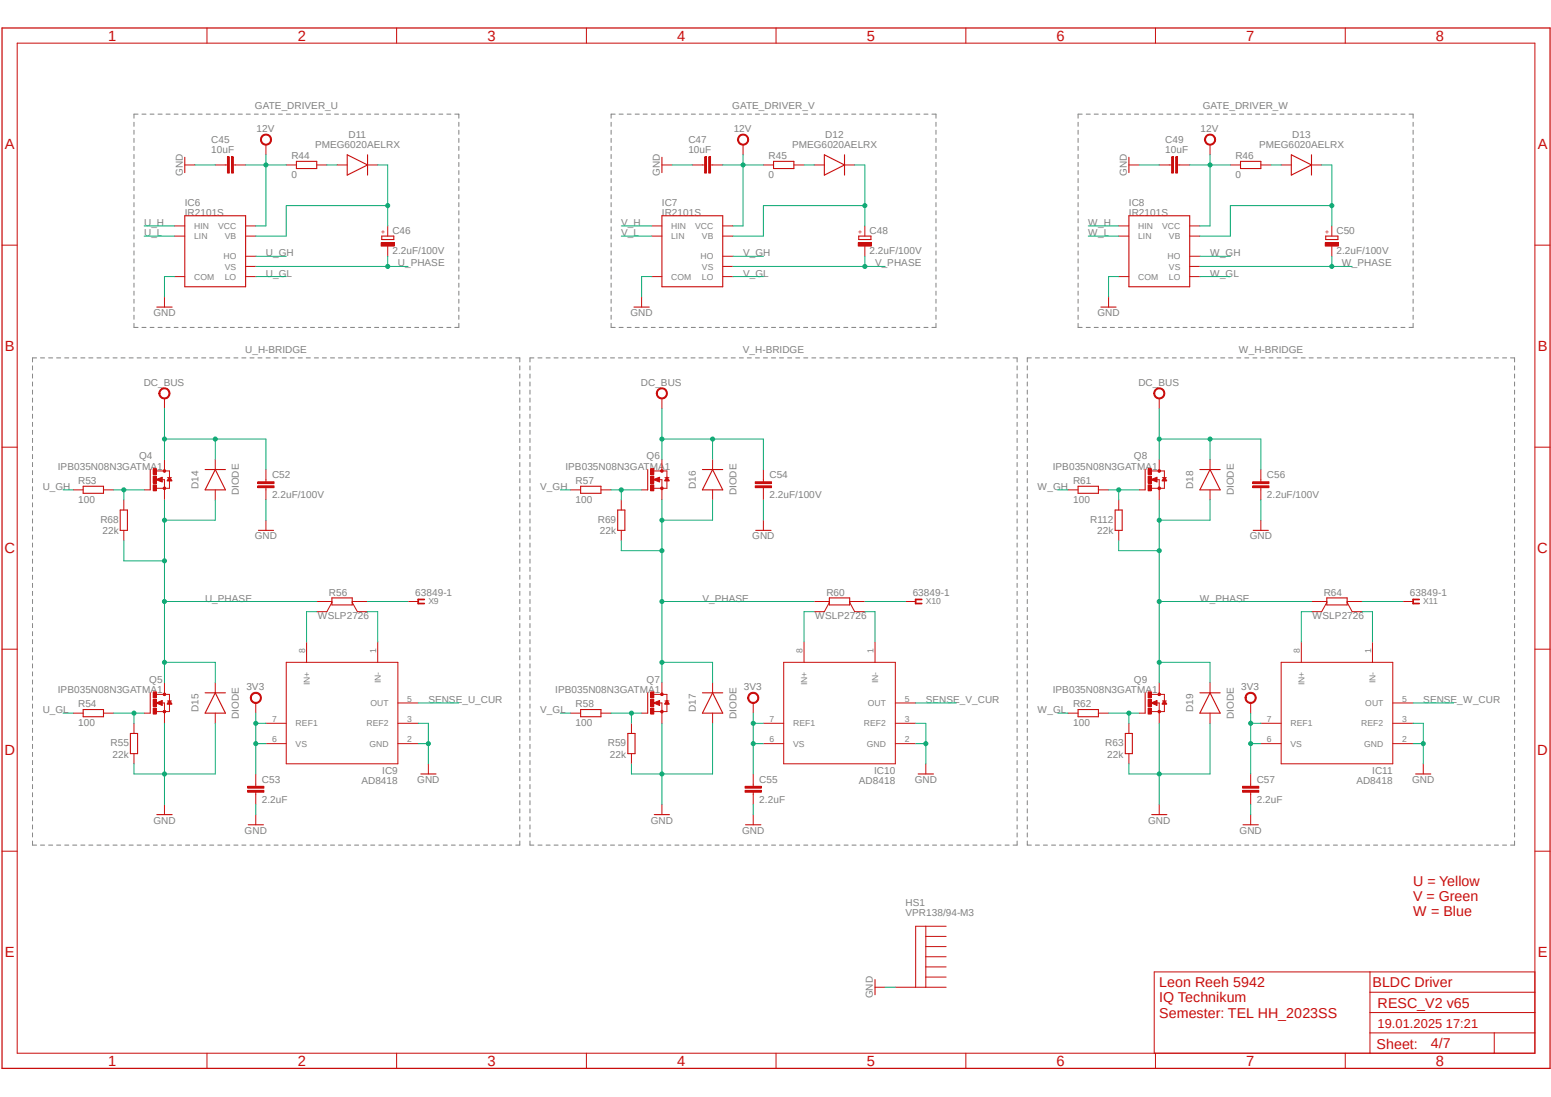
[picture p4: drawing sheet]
<svg xmlns="http://www.w3.org/2000/svg" width="420mm" height="297mm" viewBox="0 0 420 297" stroke-linecap="round" stroke-linejoin="round" font-family="sans-serif">
<defs><g id="words">
<g font-size="4" fill="#c90d0c">
<text x="29.3" y="11">1</text>
<text x="80.6" y="11">2</text>
<text x="132" y="11">3</text>
<text x="183.3" y="11">4</text>
<text x="234.7" y="11">5</text>
<text x="286.1" y="11">6</text>
<text x="337.5" y="11">7</text>
<text x="388.8" y="11">8</text>
<text x="1.3" y="40.4">A</text>
<text x="416.4" y="40.4">A</text>
<text x="1.3" y="95.1">B</text>
<text x="416.4" y="95.1">B</text>
<text x="1.2" y="149.8">C</text>
<text x="416.3" y="149.8">C</text>
<text x="1.2" y="204.5">D</text>
<text x="416.3" y="204.5">D</text>
<text x="1.3" y="259.2">E</text>
<text x="416.4" y="259.2">E</text>
<text x="29.3" y="288.6">1</text>
<text x="80.6" y="288.6">2</text>
<text x="132" y="288.6">3</text>
<text x="183.3" y="288.6">4</text>
<text x="234.7" y="288.6">5</text>
<text x="286.1" y="288.6">6</text>
<text x="337.5" y="288.6">7</text>
<text x="388.8" y="288.6">8</text>
</g>
<g font-size="3.9" fill="#c90d0c">
<text x="382.7" y="239.8">U = Yellow</text>
<text x="382.7" y="243.9">V = Green</text>
<text x="382.7" y="248">W = Blue</text>
<text x="313.9" y="267.3">Leon Reeh 5942</text>
<text x="371.6" y="267.3">BLDC Driver</text>
<text x="313.9" y="271.4">IQ Technikum</text>
<text x="313.9" y="275.5">Semester: TEL HH_2023SS</text>
<text x="373" y="272.8">RESC_V2 v65</text>
<text x="372.7" y="283.9">Sheet:</text>
<text x="387.4" y="283.8">4/7</text>
</g>
<text font-size="3.5" fill="#c90d0c" x="373" y="278.3">19.01.2025 17:21</text>
<g font-size="2.7" fill="#808080">
<text x="69" y="29.5">GATE_DRIVER_U</text>
<text x="198.3" y="29.5">GATE_DRIVER_V</text>
<text x="325.7" y="29.5">GATE_DRIVER_W</text>
<text x="69.5" y="35.7">12V</text>
<text x="198.7" y="35.7">12V</text>
<text x="325.1" y="35.7">12V</text>
<text x="57.2" y="41.5">10uF</text>
<text x="57.2" y="38.8">C45</text>
<text x="85.3" y="40.1">PMEG6020AELRX</text>
<text x="94.4" y="37.3">D11</text>
<text x="186.4" y="41.5">10uF</text>
<text x="186.4" y="38.8">C47</text>
<text x="214.5" y="40.1">PMEG6020AELRX</text>
<text x="223.5" y="37.3">D12</text>
<text x="315.6" y="41.5">10uF</text>
<text x="315.6" y="38.8">C49</text>
<text x="341" y="40.1">PMEG6020AELRX</text>
<text x="349.9" y="37.3">D13</text>
<text x="49.5" y="47.7" transform="rotate(-90 49.5 47.7)">GND</text>
<text x="78.9" y="43.1">R44</text>
<text x="178.7" y="47.7" transform="rotate(-90 178.7 47.7)">GND</text>
<text x="208.1" y="43.1">R45</text>
<text x="305.1" y="47.7" transform="rotate(-90 305.1 47.7)">GND</text>
<text x="334.5" y="43.1">R46</text>
<text x="78.9" y="48.3">0</text>
<text x="208.1" y="48.3">0</text>
<text x="334.5" y="48.3">0</text>
<text x="50" y="58.4">IR2101S</text>
<text x="50" y="55.7">IC6</text>
<text x="179.2" y="55.7">IC7</text>
<text x="179.2" y="58.4">IR2101S</text>
<text x="305.7" y="55.7">IC8</text>
<text x="305.7" y="58.4">IR2101S</text>
<text x="39" y="61.2">U_H</text>
<text x="39" y="63.9">U_L</text>
<text x="106.3" y="63.4">C46</text>
<text x="168.2" y="61.2">V_H</text>
<text x="168.2" y="63.9">V_L</text>
<text x="235.5" y="63.4">C48</text>
<text x="294.7" y="61.2">W_H</text>
<text x="294.7" y="63.9">W_L</text>
<text x="361.9" y="63.4">C50</text>
<text x="72" y="69.4">U_GH</text>
<text x="106.3" y="68.9">2.2uF/100V</text>
<text x="201.2" y="69.4">V_GH</text>
<text x="235.5" y="68.9">2.2uF/100V</text>
<text x="327.7" y="69.4">W_GH</text>
<text x="361.9" y="68.9">2.2uF/100V</text>
<text x="72" y="74.9">U_GL</text>
<text x="107.7" y="72.1">U_PHASE</text>
<text x="201.2" y="74.9">V_GL</text>
<text x="236.9" y="72.1">V_PHASE</text>
<text x="327.7" y="74.9">W_GL</text>
<text x="363.4" y="72.1">W_PHASE</text>
<text x="41.5" y="85.6">GND</text>
<text x="170.7" y="85.6">GND</text>
<text x="297.2" y="85.6">GND</text>
<text x="66.4" y="95.5">U_H-BRIDGE</text>
<text x="201.2" y="95.5">V_H-BRIDGE</text>
<text x="335.4" y="95.5">W_H-BRIDGE</text>
<text x="38.9" y="104.4">DC_BUS</text>
<text x="173.6" y="104.4">DC_BUS</text>
<text x="308.3" y="104.4">DC_BUS</text>
<text x="37.7" y="124.4">Q4</text>
<text x="175.1" y="124.4">Q6</text>
<text x="307" y="124.4">Q8</text>
<text x="15.7" y="127.1">IPB035N08N3GATMA1</text>
<text x="21.2" y="131">R53</text>
<text x="73.7" y="129.5">C52</text>
<text x="153.1" y="127.1">IPB035N08N3GATMA1</text>
<text x="155.9" y="131">R57</text>
<text x="208.4" y="129.5">C54</text>
<text x="285.1" y="127.1">IPB035N08N3GATMA1</text>
<text x="290.6" y="131">R61</text>
<text x="343.1" y="129.5">C56</text>
<text x="11.6" y="132.6">U_GH</text>
<text x="21.2" y="136.2">100</text>
<text x="53.7" y="132.4" transform="rotate(-90 53.7 132.4)">D14</text>
<text x="64.7" y="134.2" transform="rotate(-90 64.7 134.2)">DIODE</text>
<text x="73.7" y="135">2.2uF/100V</text>
<text x="146.3" y="132.6">V_GH</text>
<text x="155.9" y="136.2">100</text>
<text x="188.4" y="132.4" transform="rotate(-90 188.4 132.4)">D16</text>
<text x="199.4" y="134.2" transform="rotate(-90 199.4 134.2)">DIODE</text>
<text x="208.4" y="135">2.2uF/100V</text>
<text x="280.9" y="132.6">W_GH</text>
<text x="290.6" y="136.2">100</text>
<text x="323.1" y="132.4" transform="rotate(-90 323.1 132.4)">D18</text>
<text x="334.1" y="134.2" transform="rotate(-90 334.1 134.2)">DIODE</text>
<text x="343.1" y="135">2.2uF/100V</text>
<text x="27.2" y="141.6">R68</text>
<text x="161.9" y="141.6">R69</text>
<text x="295.2" y="141.6">R112</text>
<text x="27.7" y="144.7">22k</text>
<text x="69" y="146.1">GND</text>
<text x="162.4" y="144.7">22k</text>
<text x="203.7" y="146.1">GND</text>
<text x="297.1" y="144.7">22k</text>
<text x="338.4" y="146.1">GND</text>
<text x="89.1" y="161.4">R56</text>
<text x="112.4" y="161.3">63849-1</text>
<text x="223.8" y="161.4">R60</text>
<text x="247.1" y="161.3">63849-1</text>
<text x="358.4" y="161.4">R64</text>
<text x="381.8" y="161.3">63849-1</text>
<text x="55.5" y="162.9">U_PHASE</text>
<text x="86" y="167.6">WSLP2726</text>
<text x="190.2" y="162.9">V_PHASE</text>
<text x="220.7" y="167.6">WSLP2726</text>
<text x="324.9" y="162.9">W_PHASE</text>
<text x="355.4" y="167.6">WSLP2726</text>
<text x="40.4" y="184.8">Q5</text>
<text x="175.1" y="184.8">Q7</text>
<text x="307" y="184.8">Q9</text>
<text x="15.7" y="187.6">IPB035N08N3GATMA1</text>
<text x="21.2" y="191.5">R54</text>
<text x="66.7" y="186.9">3V3</text>
<text x="116" y="190.3">SENSE_U_CUR</text>
<text x="150.4" y="187.6">IPB035N08N3GATMA1</text>
<text x="155.9" y="191.5">R58</text>
<text x="201.4" y="186.9">3V3</text>
<text x="250.7" y="190.3">SENSE_V_CUR</text>
<text x="285.1" y="187.6">IPB035N08N3GATMA1</text>
<text x="290.6" y="191.5">R62</text>
<text x="336.1" y="186.9">3V3</text>
<text x="385.4" y="190.3">SENSE_W_CUR</text>
<text x="11.6" y="193.1">U_GL</text>
<text x="21.2" y="196.6">100</text>
<text x="53.7" y="192.8" transform="rotate(-90 53.7 192.8)">D15</text>
<text x="64.7" y="194.6" transform="rotate(-90 64.7 194.6)">DIODE</text>
<text x="146.3" y="193.1">V_GL</text>
<text x="155.9" y="196.6">100</text>
<text x="188.4" y="192.8" transform="rotate(-90 188.4 192.8)">D17</text>
<text x="199.4" y="194.6" transform="rotate(-90 199.4 194.6)">DIODE</text>
<text x="280.9" y="193.1">W_GL</text>
<text x="290.6" y="196.6">100</text>
<text x="323.1" y="192.8" transform="rotate(-90 323.1 192.8)">D19</text>
<text x="334.1" y="194.6" transform="rotate(-90 334.1 194.6)">DIODE</text>
<text x="29.9" y="202.1">R55</text>
<text x="164.6" y="202.1">R59</text>
<text x="299.3" y="202.1">R63</text>
<text x="30.5" y="205.1">22k</text>
<text x="103.5" y="209.6">IC9</text>
<text x="165.1" y="205.1">22k</text>
<text x="236.7" y="209.6">IC10</text>
<text x="299.8" y="205.1">22k</text>
<text x="371.6" y="209.6">IC11</text>
<text x="70.9" y="211.9">C53</text>
<text x="97.9" y="212.3">AD8418</text>
<text x="113" y="212">GND</text>
<text x="205.6" y="211.9">C55</text>
<text x="232.6" y="212.3">AD8418</text>
<text x="247.7" y="212">GND</text>
<text x="340.3" y="211.9">C57</text>
<text x="367.3" y="212.3">AD8418</text>
<text x="382.4" y="212">GND</text>
<text x="70.9" y="217.4">2.2uF</text>
<text x="205.6" y="217.4">2.2uF</text>
<text x="340.3" y="217.4">2.2uF</text>
<text x="41.5" y="223">GND</text>
<text x="66.3" y="225.8">GND</text>
<text x="176.2" y="223">GND</text>
<text x="201" y="225.8">GND</text>
<text x="310.9" y="223">GND</text>
<text x="335.7" y="225.8">GND</text>
<text x="245.2" y="245.3">HS1</text>
<text x="245.2" y="248">VPR138/94-M3</text>
<text x="236.4" y="270.3" transform="rotate(-90 236.4 270.3)">GND</text>
</g>
<g font-size="2.3" fill="#808080">
<text x="52.6" y="62">HIN</text>
<text x="52.6" y="64.7">LIN</text>
<text x="59.1" y="62">VCC</text>
<text x="60.9" y="64.7">VB</text>
<text x="181.7" y="62">HIN</text>
<text x="181.7" y="64.7">LIN</text>
<text x="188.3" y="62">VCC</text>
<text x="190.1" y="64.7">VB</text>
<text x="308.2" y="62">HIN</text>
<text x="308.2" y="64.7">LIN</text>
<text x="314.7" y="62">VCC</text>
<text x="316.5" y="64.7">VB</text>
<text x="60.5" y="70.2">HO</text>
<text x="189.7" y="70.2">HO</text>
<text x="316.2" y="70.2">HO</text>
<text x="52.6" y="75.7">COM</text>
<text x="60.9" y="73">VS</text>
<text x="60.9" y="75.7">LO</text>
<text x="181.7" y="75.7">COM</text>
<text x="190.1" y="73">VS</text>
<text x="190.1" y="75.7">LO</text>
<text x="308.2" y="75.7">COM</text>
<text x="316.5" y="73">VS</text>
<text x="316.5" y="75.7">LO</text>
<text x="116" y="163.7">X9</text>
<text x="250.7" y="163.7">X10</text>
<text x="385.4" y="163.7">X11</text>
<text x="82.6" y="176.8" transform="rotate(-90 82.6 176.8)">8</text>
<text x="101.9" y="176.8" transform="rotate(-90 101.9 176.8)">1</text>
<text x="217.3" y="176.8" transform="rotate(-90 217.3 176.8)">8</text>
<text x="236.6" y="176.8" transform="rotate(-90 236.6 176.8)">1</text>
<text x="352" y="176.8" transform="rotate(-90 352 176.8)">8</text>
<text x="371.3" y="176.8" transform="rotate(-90 371.3 176.8)">1</text>
<text x="83.9" y="185.6" transform="rotate(-90 83.9 185.6)">IN+</text>
<text x="103.1" y="185" transform="rotate(-90 103.1 185)">IN-</text>
<text x="218.5" y="185.6" transform="rotate(-90 218.5 185.6)">IN+</text>
<text x="237.8" y="185" transform="rotate(-90 237.8 185)">IN-</text>
<text x="353.2" y="185.6" transform="rotate(-90 353.2 185.6)">IN+</text>
<text x="372.5" y="185" transform="rotate(-90 372.5 185)">IN-</text>
<text x="100.3" y="191.1">OUT</text>
<text x="110.3" y="190">5</text>
<text x="235" y="191.1">OUT</text>
<text x="245" y="190">5</text>
<text x="369.7" y="191.1">OUT</text>
<text x="379.7" y="190">5</text>
<text x="73.7" y="195.5">7</text>
<text x="80.1" y="196.6">REF1</text>
<text x="99.2" y="196.6">REF2</text>
<text x="110.3" y="195.5">3</text>
<text x="208.4" y="195.5">7</text>
<text x="214.8" y="196.6">REF1</text>
<text x="233.9" y="196.6">REF2</text>
<text x="245" y="195.5">3</text>
<text x="343.1" y="195.5">7</text>
<text x="349.4" y="196.6">REF1</text>
<text x="368.6" y="196.6">REF2</text>
<text x="379.7" y="195.5">3</text>
<text x="73.7" y="200.9">6</text>
<text x="80.1" y="202.1">VS</text>
<text x="100" y="202.1">GND</text>
<text x="110.3" y="200.9">2</text>
<text x="208.4" y="200.9">6</text>
<text x="214.8" y="202.1">VS</text>
<text x="234.7" y="202.1">GND</text>
<text x="245" y="200.9">2</text>
<text x="343.1" y="200.9">6</text>
<text x="349.4" y="202.1">VS</text>
<text x="369.4" y="202.1">GND</text>
<text x="379.7" y="200.9">2</text>
</g>
<g font-size="1.9" fill="#c90d0c">
<text x="104.4" y="63.5" transform="rotate(-90 104.4 63.5)">+</text>
<text x="233.6" y="63.5" transform="rotate(-90 233.6 63.5)">+</text>
<text x="360" y="63.5" transform="rotate(-90 360 63.5)">+</text>
</g>
</g></defs>
<path d="M0 7.2l420 282.6M420 7.3l-420 282.6" fill="none" stroke="#fff" stroke-width=".27"/>
<g fill="none" stroke="#808080" stroke-width=".27">
<path d="M36.3 33.1v1.1M36.3 35.3v1.1M36.3 37.5v1.1M36.3 39.6v1.1M37.4 30.9h-1.1v1.1M38.4 30.9h1.1M40.6 30.9h1.1M42.8 30.9h1.1M45 30.9h1.1M47.2 30.9h1M49.3 30.9h1.1M51.5 30.9h1.1"/>
<path d="M53.7 30.9h1M55.8 30.9h1.1M58 30.9h1.1M60.2 30.9h1.1M62.4 30.9h1.1M64.5 30.9h1.1M66.7 30.9h1.1M68.9 30.9h1M71 30.9h1.1M73.2 30.9h1.1M75.4 30.9h1.1M77.6 30.9h1.1"/>
<path d="M79.7 30.9h1.1M81.9 30.9h1.1M84.1 30.9h1.1M86.2 30.9h1.1M88.4 30.9h1.1M90.6 30.9h1.1M92.8 30.9h1.1M94.9 30.9h1.1M97.1 30.9h1.1M99.3 30.9h1.1M101.4 30.9h1.1M103.6 30.9h1.1"/>
<path d="M105.8 30.9h1.1M107.9 30.9h1.2M110.1 30.9h1.1M112.3 30.9h1.1M114.5 30.9h1.1M116.6 30.9h1.1M118.8 30.9h1.1M121 30.9h1.1M123.1 30.9h1.1v1.1M124.2 33.1v1.1M124.2 35.3v1.1M124.2 37.5v1.1"/>
<path d="M124.2 39.6v1.1M165.5 33.1v1.1M165.5 35.3v1.1M165.5 37.5v1.1M165.5 39.6v1.1M166.6 30.9h-1.1v1.1M167.6 30.9h1.1M169.8 30.9h1.1M172 30.9h1.1M174.2 30.9h1.1M176.4 30.9h1M178.5 30.9h1.1"/>
<path d="M180.7 30.9h1.1M182.8 30.9h1.1M185 30.9h1.1M187.2 30.9h1.1M189.4 30.9h1.1M191.6 30.9h1M193.7 30.9h1.1M195.9 30.9h1.1M198.1 30.9h1M200.2 30.9h1.1M202.4 30.9h1.1M204.6 30.9h1.1"/>
<path d="M206.8 30.9h1.1M208.9 30.9h1.1M211.1 30.9h1.1M213.3 30.9h1M215.4 30.9h1.1M217.6 30.9h1.1M219.8 30.9h1.1M222 30.9h1.1M224.1 30.9h1.1M226.3 30.9h1.1M228.5 30.9h1.1M230.6 30.9h1.1"/>
<path d="M232.8 30.9h1.1M235 30.9h1.1M237.2 30.9h1.1M239.3 30.9h1.1M241.5 30.9h1.1M243.7 30.9h1.1M245.8 30.9h1.1M248 30.9h1.1M250.2 30.9h1.1M252.3 30.9h1.1v1.1M253.4 33.1v1.1M253.4 35.3v1.1"/>
<path d="M253.4 37.5v1.1M253.4 39.6v1.1M291.9 33.1v1.1M291.9 35.3v1.1M291.9 37.5v1.1M291.9 39.6v1.1M293 30.9h-1.1v1.1M294.1 30.9h1.1M296.3 30.9h1.1M298.5 30.9h1.1M300.7 30.9h1.1M302.9 30.9h1.1"/>
<path d="M305.1 30.9h1.1M307.2 30.9h1.1M309.4 30.9h1.1M311.6 30.9h1.1M313.8 30.9h1.1M316 30.9h1.1M318.1 30.9h1.2M320.3 30.9h1.1M322.5 30.9h1.1M324.7 30.9h1.1M326.9 30.9h1.1M329.1 30.9h1.1"/>
<path d="M331.3 30.9h1.1M333.5 30.9h1.1M335.6 30.9h1.2M337.8 30.9h1.1M340 30.9h1.1M342.2 30.9h1.1M344.4 30.9h1.1M346.6 30.9h1.1M348.7 30.9h1.1M350.9 30.9h1.1M353.1 30.9h1.1M355.3 30.9h1.1"/>
<path d="M357.5 30.9h1.1M359.7 30.9h1.1M361.9 30.9h1.1M364.1 30.9h1.1M366.2 30.9h1.1M368.4 30.9h1.1M370.6 30.9h1.1M372.8 30.9h1.1M375 30.9h1.1M377.1 30.9h1.1M379.3 30.9h1.1M381.6 30.9h1.1v1.1"/>
<path d="M382.7 33.1v1.1M382.7 35.3v1.1M382.7 37.5v1.1M382.7 39.6v1.1M36.3 41.8v1.1M36.3 44v1.1M36.3 46.2v1M36.3 48.3v1.1M36.3 50.5v1.1M36.3 52.7v1.1M36.3 54.9v1.1M36.3 57.1v1.1"/>
<path d="M36.3 59.2v1.1M124.2 41.8v1.1M124.2 44v1.1M124.2 46.2v1M124.2 48.3v1.1M124.2 50.5v1.1M124.2 52.7v1.1M124.2 54.9v1.1M124.2 57.1v1.1M124.2 59.2v1.1M165.5 41.8v1.1M165.5 44v1.1"/>
<path d="M165.5 46.2v1M165.5 48.3v1.1M165.5 50.5v1.1M165.5 52.7v1.1M165.5 54.9v1.1M165.5 57.1v1.1M165.5 59.2v1.1M253.4 41.8v1.1M253.4 44v1.1M253.4 46.2v1M253.4 48.3v1.1M253.4 50.5v1.1"/>
<path d="M253.4 52.7v1.1M253.4 54.9v1.1M253.4 57.1v1.1M253.4 59.2v1.1M291.9 41.8v1.1M291.9 44v1.1M291.9 46.2v1M291.9 48.3v1.1M291.9 50.5v1.1M291.9 52.7v1.1M291.9 54.9v1.1M291.9 57.1v1.1"/>
<path d="M291.9 59.2v1.1M382.7 41.8v1.1M382.7 44v1.1M382.7 46.2v1M382.7 48.3v1.1M382.7 50.5v1.1M382.7 52.7v1.1M382.7 54.9v1.1M382.7 57.1v1.1M382.7 59.2v1.1M36.3 61.4v1.1M36.3 63.6v1.1"/>
<path d="M36.3 65.8v1M36.3 67.9v1.1M36.3 70.1v1.1M36.3 72.3v1.1M36.3 74.5v1.1M36.3 76.7v1.1M36.3 78.8v1.1M124.2 61.4v1.1M124.2 63.6v1.1M124.2 65.8v1M124.2 67.9v1.1M124.2 70.1v1.1"/>
<path d="M124.2 72.3v1.1M124.2 74.5v1.1M124.2 76.7v1.1M124.2 78.8v1.1M165.5 61.4v1.1M165.5 63.6v1.1M165.5 65.8v1M165.5 67.9v1.1M165.5 70.1v1.1M165.5 72.3v1.1M165.5 74.5v1.1M165.5 76.7v1.1"/>
<path d="M165.5 78.8v1.1M253.4 61.4v1.1M253.4 63.6v1.1M253.4 65.8v1M253.4 67.9v1.1M253.4 70.1v1.1M253.4 72.3v1.1M253.4 74.5v1.1M253.4 76.7v1.1M253.4 78.8v1.1M291.9 61.4v1.1M291.9 63.6v1.1"/>
<path d="M291.9 65.8v1M291.9 67.9v1.1M291.9 70.1v1.1M291.9 72.3v1.1M291.9 74.5v1.1M291.9 76.7v1.1M291.9 78.8v1.1M382.7 61.4v1.1M382.7 63.6v1.1M382.7 65.8v1M382.7 67.9v1.1M382.7 70.1v1.1"/>
<path d="M382.7 72.3v1.1M382.7 74.5v1.1M382.7 76.7v1.1M382.7 78.8v1.1M8.8 99.1v1.1M9.9 96.9h-1.1v1.1M11 96.9h1.1M13.2 96.9h1.1M15.3 96.9h1.1M17.5 96.9h1.1M19.7 96.9h1.1M21.9 96.9h1.1"/>
<path d="M24 96.9h1.1M26.2 96.9h1.1M28.4 96.9h1.1M30.6 96.9h1.1M32.8 96.9h1.1M35 96.9h1.1M36.3 81v1.1M36.3 83.2v1.1M36.3 85.3v1.1M36.3 87.5v1.1h1.1M37.1 96.9h1.1M38.4 88.6h1.1"/>
<path d="M39.3 96.9h1.1M40.6 88.6h1.1M41.5 96.9h1.1M42.8 88.6h1.1M43.7 96.9h1.1M45 88.6h1.1M45.9 96.9h1M47.2 88.6h1M48 96.9h1.1M49.3 88.6h1.1M50.2 96.9h1.2M51.5 88.6h1.1"/>
<path d="M52.4 96.9h1.1M53.7 88.6h1M54.6 96.9h1.1M55.8 88.6h1.1M56.8 96.9h1.1M58 88.6h1.1M59 96.9h1.1M60.2 88.6h1.1M61.1 96.9h1.1M62.4 88.6h1.1M63.3 96.9h1.1M64.5 88.6h1.1"/>
<path d="M65.5 96.9h1.1M66.7 88.6h1.1M67.7 96.9h1.1M68.9 88.6h1M69.8 96.9h1.2M71 88.6h1.1M72.1 96.9h1.1M73.2 88.6h1.1M74.2 96.9h1.1M75.4 88.6h1.1M76.4 96.9h1.1M77.6 88.6h1.1"/>
<path d="M78.6 96.9h1.1M79.7 88.6h1.1M80.8 96.9h1.1M81.9 88.6h1.1M82.9 96.9h1.1M84.1 88.6h1.1M85.1 96.9h1.1M86.2 88.6h1.1M87.3 96.9h1.1M88.4 88.6h1.1M89.5 96.9h1.1M90.6 88.6h1.1"/>
<path d="M91.7 96.9h1.1M92.8 88.6h1.1M93.9 96.9h1.1M94.9 88.6h1.1M96 96.9h1.1M97.1 88.6h1.1M98.2 96.9h1.1M99.3 88.6h1.1M100.4 96.9h1.1M101.4 88.6h1.1M102.6 96.9h1.1M103.6 88.6h1.1"/>
<path d="M104.7 96.9h1.1M105.8 88.6h1.1M106.9 96.9h1.1M107.9 88.6h1.2M109.1 96.9h1.1M110.1 88.6h1.1M111.3 96.9h1.1M112.3 88.6h1.1M113.5 96.9h1.1M114.5 88.6h1.1M115.7 96.9h1.1M116.6 88.6h1.1"/>
<path d="M117.9 96.9h1M118.8 88.6h1.1M120 96.9h1.1M121 88.6h1.1M122.2 96.9h1.1M124.2 81v1.1M124.2 83.2v1.1M124.2 85.3v1.1M124.2 87.5v1.1h-1.1M124.4 96.9h1.1M126.6 96.9h1.1M128.7 96.9h1.1"/>
<path d="M130.9 96.9h1.1M133.1 96.9h1.1M135.3 96.9h1.1M137.5 96.9h1.1M139.7 96.9h1.1v1.1M140.8 99.1v1.1M143.5 99.1v1.1M144.6 96.9h-1.1v1.1M145.7 96.9h1.1M147.9 96.9h1.1M150 96.9h1.1M152.2 96.9h1.1"/>
<path d="M154.4 96.9h1.1M156.6 96.9h1.1M158.7 96.9h1.2M161 96.9h1.1M163.1 96.9h1.1M165.3 96.9h1.1M165.5 87.5v1.1h1.1M165.5 81v1.1M165.5 83.2v1.1M165.5 85.3v1.1M167.5 96.9h1.1M167.6 88.6h1.1"/>
<path d="M169.7 96.9h1.1M169.8 88.6h1.1M171.8 96.9h1.1M172 88.6h1.1M174 96.9h1.1M174.2 88.6h1.1M176.2 96.9h1.1M176.4 88.6h1M178.4 96.9h1.1M178.5 88.6h1.1M180.6 96.9h1.1M180.7 88.6h1.1"/>
<path d="M182.8 96.9h1.1M182.8 88.6h1.1M184.9 96.9h1.1M185 88.6h1.1M187.1 96.9h1.1M187.2 88.6h1.1M189.3 96.9h1.1M189.4 88.6h1.1M191.5 96.9h1.1M191.6 88.6h1M193.6 96.9h1.1M193.7 88.6h1.1"/>
<path d="M195.8 96.9h1.1M195.9 88.6h1.1M198 96.9h1.1M198.1 88.6h1M200.2 96.9h1.1M200.2 88.6h1.1M202.4 96.9h1.1M202.4 88.6h1.1M204.6 88.6h1.1M204.6 96.9h1.1M206.7 96.9h1.1M206.8 88.6h1.1"/>
<path d="M208.9 88.6h1.1M208.9 96.9h1.1M211.1 88.6h1.1M211.1 96.9h1.1M213.3 88.6h1M213.3 96.9h1.1M215.4 88.6h1.1M215.5 96.9h1M217.6 88.6h1.1M217.6 96.9h1.1M219.8 88.6h1.1M219.8 96.9h1.1"/>
<path d="M222 88.6h1.1M222 96.9h1.1M224.1 88.6h1.1M224.2 96.9h1.1M226.3 88.6h1.1M226.4 96.9h1.1M228.5 88.6h1.1M228.6 96.9h1.1M230.6 88.6h1.1M230.7 96.9h1.1M232.8 88.6h1.1M232.9 96.9h1.1"/>
<path d="M235 88.6h1.1M235.1 96.9h1.1M237.2 88.6h1.1M237.3 96.9h1.1M239.3 88.6h1.1M239.4 96.9h1.1M241.5 88.6h1.1M241.6 96.9h1.1M243.7 88.6h1.1M243.8 96.9h1.1M245.8 88.6h1.1M246 96.9h1.1"/>
<path d="M248 88.6h1.1M248.2 96.9h1.1M250.2 88.6h1.1M250.4 96.9h1.1M252.5 96.9h1.1M253.4 87.5v1.1h-1.1M253.4 81v1.1M253.4 83.2v1.1M253.4 85.3v1.1M254.7 96.9h1.1M256.9 96.9h1.1M259.1 96.9h1.1"/>
<path d="M261.2 96.9h1.1M263.4 96.9h1.1M265.6 96.9h1.1M267.8 96.9h1.1M270 96.9h1.1M272.2 96.9h1.1M274.3 96.9h1.1v1.1M275.4 99.1v1.1M278.2 99.1v1.1M279.3 96.9h-1.1v1.1M280.4 96.9h1.1M282.5 96.9h1.1"/>
<path d="M284.7 96.9h1.1M286.9 96.9h1.1M289.1 96.9h1.1M291.3 96.9h1.1M291.9 87.5v1.1h1.1M291.9 81v1.1M291.9 83.2v1.1M291.9 85.3v1.1M293.5 96.9h1.1M294.1 88.6h1.1M295.6 96.9h1.1M296.3 88.6h1.1"/>
<path d="M297.8 96.9h1.1M298.5 88.6h1.1M300 96.9h1.1M300.7 88.6h1.1M302.2 96.9h1.1M302.9 88.6h1.1M304.3 96.9h1.1M305.1 88.6h1.1M306.5 96.9h1.1M307.2 88.6h1.1M308.7 96.9h1.1M309.4 88.6h1.1"/>
<path d="M310.9 96.9h1.1M311.6 88.6h1.1M313.1 96.9h1.1M313.8 88.6h1.1M315.3 96.9h1.1M316 88.6h1.1M317.5 96.9h1M318.1 88.6h1.2M319.6 96.9h1.1M320.3 88.6h1.1M321.8 96.9h1.1M322.5 88.6h1.1"/>
<path d="M324 96.9h1.1M324.7 88.6h1.1M326.2 96.9h1.1M326.9 88.6h1.1M328.3 96.9h1.1M329.1 88.6h1.1M330.5 96.9h1.1M331.3 88.6h1.1M332.7 96.9h1.1M333.5 88.6h1.1M334.9 96.9h1.1M335.6 88.6h1.2"/>
<path d="M337.1 96.9h1.1M337.8 88.6h1.1M339.3 96.9h1.1M340 88.6h1.1M341.4 96.9h1.1M342.2 88.6h1.1M343.6 96.9h1.1M344.4 88.6h1.1M345.8 96.9h1.1M346.6 88.6h1.1M348 96.9h1.1M348.7 88.6h1.1"/>
<path d="M350.1 96.9h1.1M350.9 88.6h1.1M352.3 96.9h1.1M353.1 88.6h1.1M354.5 96.9h1.1M355.3 88.6h1.1M356.7 96.9h1.1M357.5 88.6h1.1M358.9 96.9h1.1M359.7 88.6h1.1M361.1 96.9h1.1M361.9 88.6h1.1"/>
<path d="M363.2 96.9h1.1M364.1 88.6h1.1M365.4 96.9h1.1M366.2 88.6h1.1M367.6 96.9h1.1M368.4 88.6h1.1M369.8 96.9h1.1M370.6 88.6h1.1M371.9 96.9h1.1M372.8 88.6h1.1M374.1 96.9h1.1M375 88.6h1.1"/>
<path d="M376.3 96.9h1.1M377.1 88.6h1.1M378.5 96.9h1.1M379.3 88.6h1.1M380.7 96.9h1.1M382.7 87.5v1.1h-1.1M382.7 81v1.1M382.7 83.2v1.1M382.7 85.3v1.1M382.9 96.9h1.1M385 96.9h1.1M387.2 96.9h1.1"/>
<path d="M389.4 96.9h1.1M391.6 96.9h1.1M393.8 96.9h1M395.9 96.9h1.1M398.1 96.9h1.1M400.3 96.9h1.1M402.5 96.9h1.1M404.7 96.9h1.1M406.9 96.9h1.1M409 96.9h1.1v1.1M410.1 99.1v1.1M8.8 101.3v1.1"/>
<path d="M8.8 103.4v1.1M8.8 105.6v1.1M8.8 107.8v1.1M8.8 110v1.1M8.8 112.1v1.1M8.8 114.3v1.1M8.8 116.5v1.1M8.8 118.7v1.1M140.8 101.3v1.1M140.8 103.4v1.1M140.8 105.6v1.1M140.8 107.8v1.1"/>
<path d="M140.8 110v1.1M140.8 112.1v1.1M140.8 114.3v1.1M140.8 116.5v1.1M140.8 118.7v1.1M143.5 101.3v1.1M143.5 103.4v1.1M143.5 105.6v1.1M143.5 107.8v1.1M143.5 110v1.1M143.5 112.1v1.1M143.5 114.3v1.1"/>
<path d="M143.5 116.5v1.1M143.5 118.7v1.1M275.4 101.3v1.1M275.4 103.4v1.1M275.4 105.6v1.1M275.4 107.8v1.1M275.4 110v1.1M275.4 112.1v1.1M275.4 114.3v1.1M275.4 116.5v1.1M275.4 118.7v1.1M278.2 101.3v1.1"/>
<path d="M278.2 103.4v1.1M278.2 105.6v1.1M278.2 107.8v1.1M278.2 110v1.1M278.2 112.1v1.1M278.2 114.3v1.1M278.2 116.5v1.1M278.2 118.7v1.1M410.1 101.3v1.1M410.1 103.4v1.1M410.1 105.6v1.1M410.1 107.8v1.1"/>
<path d="M410.1 110v1.1M410.1 112.1v1.1M410.1 114.3v1.1M410.1 116.5v1.1M410.1 118.7v1.1M8.8 120.9v1.1M8.8 123.1v1.1M8.8 125.2v1.1M8.8 127.4v1.1M8.8 129.6v1.1M8.8 131.8v1.1M8.8 133.9v1.1"/>
<path d="M8.8 136.1v1.1M8.8 138.3v1.1M140.8 120.9v1.1M140.8 123.1v1.1M140.8 125.2v1.1M140.8 127.4v1.1M140.8 129.6v1.1M140.8 131.8v1.1M140.8 133.9v1.1M140.8 136.1v1.1M140.8 138.3v1.1M143.5 120.9v1.1"/>
<path d="M143.5 123.1v1.1M143.5 125.2v1.1M143.5 127.4v1.1M143.5 129.6v1.1M143.5 131.8v1.1M143.5 133.9v1.1M143.5 136.1v1.1M143.5 138.3v1.1M275.4 120.9v1.1M275.4 123.1v1.1M275.4 125.2v1.1M275.4 127.4v1.1"/>
<path d="M275.4 129.6v1.1M275.4 131.8v1.1M275.4 133.9v1.1M275.4 136.1v1.1M275.4 138.3v1.1M278.2 120.9v1.1M278.2 123.1v1.1M278.2 125.2v1.1M278.2 127.4v1.1M278.2 129.6v1.1M278.2 131.8v1.1M278.2 133.9v1.1"/>
<path d="M278.2 136.1v1.1M278.2 138.3v1.1M410.1 120.9v1.1M410.1 123.1v1.1M410.1 125.2v1.1M410.1 127.4v1.1M410.1 129.6v1.1M410.1 131.8v1.1M410.1 133.9v1.1M410.1 136.1v1.1M410.1 138.3v1.1M8.8 140.5v1.1"/>
<path d="M8.8 142.7v1.1M8.8 144.9v1.1M8.8 147v1.1M8.8 149.2v1.1M8.8 151.4v1.1M8.8 153.6v1.1M8.8 155.7v1.1M8.8 157.9v1.1M140.8 140.5v1.1M140.8 142.7v1.1M140.8 144.9v1.1M140.8 147v1.1"/>
<path d="M140.8 149.2v1.1M140.8 151.4v1.1M140.8 153.6v1.1M140.8 155.7v1.1M140.8 157.9v1.1M143.5 140.5v1.1M143.5 142.7v1.1M143.5 144.9v1.1M143.5 147v1.1M143.5 149.2v1.1M143.5 151.4v1.1M143.5 153.6v1.1"/>
<path d="M143.5 155.7v1.1M143.5 157.9v1.1M275.4 140.5v1.1M275.4 142.7v1.1M275.4 144.9v1.1M275.4 147v1.1M275.4 149.2v1.1M275.4 151.4v1.1M275.4 153.6v1.1M275.4 155.7v1.1M275.4 157.9v1.1M278.2 140.5v1.1"/>
<path d="M278.2 142.7v1.1M278.2 144.9v1.1M278.2 147v1.1M278.2 149.2v1.1M278.2 151.4v1.1M278.2 153.6v1.1M278.2 155.7v1.1M278.2 157.9v1.1M410.1 140.5v1.1M410.1 142.7v1.1M410.1 144.9v1.1M410.1 147v1.1"/>
<path d="M410.1 149.2v1.1M410.1 151.4v1.1M410.1 153.6v1.1M410.1 155.7v1.1M410.1 157.9v1.1M8.8 160.1v1.1M8.8 162.3v1.1M8.8 164.5v1.1M8.8 166.7v1.1M8.8 168.8v1.1M8.8 171v1.1M8.8 173.2v1.1"/>
<path d="M8.8 175.4v1.1M8.8 177.5v1.1M8.8 179.7v1.1M140.8 160.1v1.1M140.8 162.3v1.1M140.8 164.5v1.1M140.8 166.7v1.1M140.8 168.8v1.1M140.8 171v1.1M140.8 173.2v1.1M140.8 175.4v1.1M140.8 177.5v1.1"/>
<path d="M140.8 179.7v1.1M143.5 160.1v1.1M143.5 162.3v1.1M143.5 164.5v1.1M143.5 166.7v1.1M143.5 168.8v1.1M143.5 171v1.1M143.5 173.2v1.1M143.5 175.4v1.1M143.5 177.5v1.1M143.5 179.7v1.1M275.4 160.1v1.1"/>
<path d="M275.4 162.3v1.1M275.4 164.5v1.1M275.4 166.7v1.1M275.4 168.8v1.1M275.4 171v1.1M275.4 173.2v1.1M275.4 175.4v1.1M275.4 177.5v1.1M275.4 179.7v1.1M278.2 160.1v1.1M278.2 162.3v1.1M278.2 164.5v1.1"/>
<path d="M278.2 166.7v1.1M278.2 168.8v1.1M278.2 171v1.1M278.2 173.2v1.1M278.2 175.4v1.1M278.2 177.5v1.1M278.2 179.7v1.1M410.1 160.1v1.1M410.1 162.3v1.1M410.1 164.5v1.1M410.1 166.7v1.1M410.1 168.8v1.1"/>
<path d="M410.1 171v1.1M410.1 173.2v1.1M410.1 175.4v1.1M410.1 177.5v1.1M410.1 179.7v1.1M8.8 181.9v1.1M8.8 184.1v1.1M8.8 186.3v1.1M8.8 188.5v1.1M8.8 190.6v1.1M8.8 192.8v1.1M8.8 195v1.1"/>
<path d="M8.8 197.2v1.1M8.8 199.3v1.1M140.8 181.9v1.1M140.8 184.1v1.1M140.8 186.3v1.1M140.8 188.5v1.1M140.8 190.6v1.1M140.8 192.8v1.1M140.8 195v1.1M140.8 197.2v1.1M140.8 199.3v1.1M143.5 181.9v1.1"/>
<path d="M143.5 184.1v1.1M143.5 186.3v1.1M143.5 188.5v1.1M143.5 190.6v1.1M143.5 192.8v1.1M143.5 195v1.1M143.5 197.2v1.1M143.5 199.3v1.1M275.4 181.9v1.1M275.4 184.1v1.1M275.4 186.3v1.1M275.4 188.5v1.1"/>
<path d="M275.4 190.6v1.1M275.4 192.8v1.1M275.4 195v1.1M275.4 197.2v1.1M275.4 199.3v1.1M278.2 181.9v1.1M278.2 184.1v1.1M278.2 186.3v1.1M278.2 188.5v1.1M278.2 190.6v1.1M278.2 192.8v1.1M278.2 195v1.1"/>
<path d="M278.2 197.2v1.1M278.2 199.3v1.1M410.1 181.9v1.1M410.1 184.1v1.1M410.1 186.3v1.1M410.1 188.5v1.1M410.1 190.6v1.1M410.1 192.8v1.1M410.1 195v1.1M410.1 197.2v1.1M410.1 199.3v1.1M8.8 201.5v1.1"/>
<path d="M8.8 203.7v1.1M8.8 205.9v1.1M8.8 208.1v1.1M8.8 210.3v1.1M8.8 212.4v1.1M8.8 214.6v1.1M8.8 216.8v1.1M8.8 219v1.1M140.8 201.5v1.1M140.8 203.7v1.1M140.8 205.9v1.1M140.8 208.1v1.1"/>
<path d="M140.8 210.3v1.1M140.8 212.4v1.1M140.8 214.6v1.1M140.8 216.8v1.1M140.8 219v1.1M143.5 201.5v1.1M143.5 203.7v1.1M143.5 205.9v1.1M143.5 208.1v1.1M143.5 210.3v1.1M143.5 212.4v1.1M143.5 214.6v1.1"/>
<path d="M143.5 216.8v1.1M143.5 219v1.1M275.4 201.5v1.1M275.4 203.7v1.1M275.4 205.9v1.1M275.4 208.1v1.1M275.4 210.3v1.1M275.4 212.4v1.1M275.4 214.6v1.1M275.4 216.8v1.1M275.4 219v1.1M278.2 201.5v1.1"/>
<path d="M278.2 203.7v1.1M278.2 205.9v1.1M278.2 208.1v1.1M278.2 210.3v1.1M278.2 212.4v1.1M278.2 214.6v1.1M278.2 216.8v1.1M278.2 219v1.1M410.1 201.5v1.1M410.1 203.7v1.1M410.1 205.9v1.1M410.1 208.1v1.1"/>
<path d="M410.1 210.3v1.1M410.1 212.4v1.1M410.1 214.6v1.1M410.1 216.8v1.1M410.1 219v1.1M8.8 221.1v1.1M8.8 223.4v1.1M8.8 225.5v1.1M8.8 227.7v1.1h1.1M11 228.8h1.1M13.2 228.8h1.1M15.3 228.8h1.1"/>
<path d="M17.5 228.8h1.1M19.7 228.8h1.1M21.9 228.8h1.1M24 228.8h1.1M26.2 228.8h1.1M28.4 228.8h1.1M30.6 228.8h1.1M32.8 228.8h1.1M35 228.8h1.1M37.1 228.8h1.1M39.3 228.8h1.1M41.5 228.8h1.1"/>
<path d="M43.7 228.8h1.1M45.9 228.8h1M48 228.8h1.1M50.2 228.8h1.2M52.4 228.8h1.1M54.6 228.8h1.1M56.8 228.8h1.1M59 228.8h1.1M61.1 228.8h1.1M63.3 228.8h1.1M65.5 228.8h1.1M67.7 228.8h1.1"/>
<path d="M69.8 228.8h1.2M72.1 228.8h1.1M74.2 228.8h1.1M76.4 228.8h1.1M78.6 228.8h1.1M80.8 228.8h1.1M82.9 228.8h1.1M85.1 228.8h1.1M87.3 228.8h1.1M89.5 228.8h1.1M91.7 228.8h1.1M93.9 228.8h1.1"/>
<path d="M96 228.8h1.1M98.2 228.8h1.1M100.4 228.8h1.1M102.6 228.8h1.1M104.7 228.8h1.1M106.9 228.8h1.1M109.1 228.8h1.1M111.3 228.8h1.1M113.5 228.8h1.1M115.7 228.8h1.1M117.9 228.8h1M120 228.8h1.1"/>
<path d="M122.2 228.8h1.1M124.4 228.8h1.1M126.6 228.8h1.1M128.7 228.8h1.1M130.9 228.8h1.1M133.1 228.8h1.1M135.3 228.8h1.1M137.5 228.8h1.1M140.8 221.1v1.1M140.8 223.4v1.1M140.8 225.5v1.1M140.8 227.7v1.1h-1.1"/>
<path d="M143.5 227.7v1.1h1.1M143.5 221.1v1.1M143.5 223.4v1.1M143.5 225.5v1.1M145.7 228.8h1.1M147.9 228.8h1.1M150 228.8h1.1M152.2 228.8h1.1M154.4 228.8h1.1M156.6 228.8h1.1M158.7 228.8h1.2M161 228.8h1.1"/>
<path d="M163.1 228.8h1.1M165.3 228.8h1.1M167.5 228.8h1.1M169.7 228.8h1.1M171.8 228.8h1.1M174 228.8h1.1M176.2 228.8h1.1M178.4 228.8h1.1M180.6 228.8h1.1M182.8 228.8h1.1M184.9 228.8h1.1M187.1 228.8h1.1"/>
<path d="M189.3 228.8h1.1M191.5 228.8h1.1M193.6 228.8h1.1M195.8 228.8h1.1M198 228.8h1.1M200.2 228.8h1.1M202.4 228.8h1.1M204.6 228.8h1.1M206.7 228.8h1.1M208.9 228.8h1.1M211.1 228.8h1.1M213.3 228.8h1.1"/>
<path d="M215.5 228.8h1M217.6 228.8h1.1M219.8 228.8h1.1M222 228.8h1.1M224.2 228.8h1.1M226.4 228.8h1.1M228.6 228.8h1.1M230.7 228.8h1.1M232.9 228.8h1.1M235.1 228.8h1.1M237.3 228.8h1.1M239.4 228.8h1.1"/>
<path d="M241.6 228.8h1.1M243.8 228.8h1.1M246 228.8h1.1M248.2 228.8h1.1M250.4 228.8h1.1M252.5 228.8h1.1M254.7 228.8h1.1M256.9 228.8h1.1M259.1 228.8h1.1M261.2 228.8h1.1M263.4 228.8h1.1M265.6 228.8h1.1"/>
<path d="M267.8 228.8h1.1M270 228.8h1.1M272.2 228.8h1.1M275.4 227.7v1.1h-1.1M275.4 221.1v1.1M275.4 223.4v1.1M275.4 225.5v1.1M278.2 227.7v1.1h1.1M278.2 221.1v1.1M278.2 223.4v1.1M278.2 225.5v1.1M280.4 228.8h1.1"/>
<path d="M282.5 228.8h1.1M284.7 228.8h1.1M286.9 228.8h1.1M289.1 228.8h1.1M291.3 228.8h1.1M293.5 228.8h1.1M295.6 228.8h1.1M297.8 228.8h1.1M300 228.8h1.1M302.2 228.8h1.1M304.3 228.8h1.1M306.5 228.8h1.1"/>
<path d="M308.7 228.8h1.1M310.9 228.8h1.1M313.1 228.8h1.1M315.3 228.8h1.1M317.5 228.8h1M319.6 228.8h1.1M321.8 228.8h1.1M324 228.8h1.1M326.2 228.8h1.1M328.3 228.8h1.1M330.5 228.8h1.1M332.7 228.8h1.1"/>
<path d="M334.9 228.8h1.1M337.1 228.8h1.1M339.3 228.8h1.1M341.4 228.8h1.1M343.6 228.8h1.1M345.8 228.8h1.1M348 228.8h1.1M350.1 228.8h1.1M352.3 228.8h1.1M354.5 228.8h1.1M356.7 228.8h1.1M358.9 228.8h1.1"/>
<path d="M361.1 228.8h1.1M363.2 228.8h1.1M365.4 228.8h1.1M367.6 228.8h1.1M369.8 228.8h1.1M371.9 228.8h1.1M374.1 228.8h1.1M376.3 228.8h1.1M378.5 228.8h1.1M380.7 228.8h1.1M382.9 228.8h1.1M385 228.8h1.1"/>
<path d="M387.2 228.8h1.1M389.4 228.8h1.1M391.6 228.8h1.1M393.8 228.8h1M395.9 228.8h1.1M398.1 228.8h1.1M400.3 228.8h1.1M402.5 228.8h1.1M404.7 228.8h1.1M406.9 228.8h1.1M410.1 227.7v1.1h-1.1M410.1 221.1v1.1"/>
<path d="M410.1 223.4v1.1M410.1 225.5v1.1"/>
</g>
<g fill="none" stroke="#c90d0c" stroke-width=".27">
<path d="M4.7 11.7h410.9v273.5h-410.9zM56 7.6v4.1M107.4 7.6v4.1M158.8 7.6v4.1M210.1 7.6v4.1M261.5 7.6v4.1M312.9 7.6v4.1M364.3 7.6v4.1M61 44.7h.6M63.2 44.7h.6M.6 66.4h4.1M415.6 66.4h4.1"/>
<path d="M.6 121.1h4.1M415.6 121.1h4.1M.6 175.8h4.1M415.6 175.8h4.1M.6 230.5h4.1M415.6 230.5h4.1M371 279.7h44.6M371 263.1v22.1M371 274.2h44.6M371 268.6h44.6M404.6 279.7v5.5M415.6 263.1h-103.1v22.1"/>
<path d="M56 285.2v4.1M107.4 285.2v4.1M158.8 285.2v4.1M210.1 285.2v4.1M261.5 285.2v4.1M312.9 285.2v4.1M364.3 285.2v4.1"/>
</g>
<path d="M.6 7.6h419.1v281.7h-419.1z" fill="none" stroke="#c90d0c" stroke-width=".34"/>
<path d="M62.7 42.5h.5v4.4h-.5z" fill-rule="evenodd" fill="#c90d0c"/>
<path d="M62.7 42.5h.5v4.4h-.5z" fill="none" stroke="#c90d0c" stroke-width=".27"/>
<path d="M61.6 42.5h.5v4.4h-.5z" fill-rule="evenodd" fill="#c90d0c"/>
<path d="M58.3 44.7h2.7M61.6 42.5h.5v4.4h-.5zM63.8 44.7h2.7M77.5 44.7h2.8M85.8 44.7h2.7M91.3 44.7h2.7M99.5 44.7h2.8" fill="none" stroke="#c90d0c" stroke-width=".27"/>
<path d="M80.3 43.7h5.5v1.9h-5.5zM94 41.9l5.5 2.8-5.5 2.7zM99.5 41.9v5.5M103.4 63.9h3.2v1h-3.2z" fill="none" stroke="#c90d0c" stroke-width=".3"/>
<path d="M103.2 65.7h3.6v.9h-3.6z" fill-rule="evenodd" fill="#c90d0c"/>
<path d="M50 44.7h2.8M190.2 44.7h.6M192.4 44.7h.6M103.2 65.7h3.6v.9h-3.6zM105 61.2v2.7M105 66.6v2.8M44.5 80.4v2.7" fill="none" stroke="#c90d0c" stroke-width=".27"/>
<path d="M50 42.6v4.1M42.5 83.1h4.1" fill="none" stroke="#c90d0c" stroke-width=".3"/>
<path d="M191.9 42.5h.5v4.4h-.5z" fill-rule="evenodd" fill="#c90d0c"/>
<path d="M191.9 42.5h.5v4.4h-.5z" fill="none" stroke="#c90d0c" stroke-width=".27"/>
<path d="M190.8 42.5h.5v4.4h-.5z" fill-rule="evenodd" fill="#c90d0c"/>
<path d="M187.5 44.7h2.7M190.8 42.5h.5v4.4h-.5zM193 44.7h2.7M206.7 44.7h2.8M215 44.7h2.7M220.5 44.7h2.7M228.7 44.7h2.7" fill="none" stroke="#c90d0c" stroke-width=".27"/>
<path d="M209.5 43.7h5.5v1.9h-5.5zM223.2 41.9l5.5 2.8-5.5 2.7zM228.7 41.9v5.5M232.5 63.9h3.3v1h-3.3z" fill="none" stroke="#c90d0c" stroke-width=".3"/>
<path d="M232.4 65.7h3.6v.9h-3.6z" fill-rule="evenodd" fill="#c90d0c"/>
<path d="M179.2 44.7h2.8M316.7 44.7h.5M318.9 44.7h.5M232.4 65.7h3.6v.9h-3.6zM234.2 61.2v2.7M234.2 66.6v2.8M173.7 80.4v2.7" fill="none" stroke="#c90d0c" stroke-width=".27"/>
<path d="M179.2 42.6v4.1M171.7 83.1h4.1" fill="none" stroke="#c90d0c" stroke-width=".3"/>
<path d="M318.3 42.5h.6v4.4h-.6z" fill-rule="evenodd" fill="#c90d0c"/>
<path d="M318.3 42.5h.6v4.4h-.6z" fill="none" stroke="#c90d0c" stroke-width=".27"/>
<path d="M317.2 42.5h.6v4.4h-.6z" fill-rule="evenodd" fill="#c90d0c"/>
<path d="M313.9 44.7h2.8M317.2 42.5h.6v4.4h-.6zM319.4 44.7h2.8M333.2 44.7h2.7M341.4 44.7h2.8M346.9 44.7h2.8M355.1 44.7h2.8" fill="none" stroke="#c90d0c" stroke-width=".27"/>
<path d="M335.9 43.7h5.5v1.9h-5.5zM349.7 41.9l5.4 2.8-5.4 2.7zM355.1 41.9v5.5M359 63.9h3.3v1h-3.3z" fill="none" stroke="#c90d0c" stroke-width=".3"/>
<path d="M358.9 65.7h3.5v.9h-3.5z" fill-rule="evenodd" fill="#c90d0c"/>
<path d="M305.7 44.7h2.7M358.9 65.7h3.5v.9h-3.5zM360.6 61.2v2.7M360.6 66.6v2.8M300.2 80.4v2.7M19.8 132.6h2.7M28 132.6h2.8" fill="none" stroke="#c90d0c" stroke-width=".27"/>
<path d="M305.7 42.6v4.1M298.1 83.1h4.1M22.5 131.7h5.5v1.9h-5.5z" fill="none" stroke="#c90d0c" stroke-width=".3"/>
<path d="M43.4 105.5a1.5 1.5 0 0 1 2.4 .2 1.5 1.5 0 0 1-.9 2.3 1.5 1.5 0 0 1-1.9-1.5h.3a1.24 1.24 0 0 1 1.8-1 1.24 1.24 0 0 1 .2 2.1 1.24 1.24 0 0 1-2-.7v-.4h-.3z" fill-rule="evenodd" fill="#c90d0c"/>
<path d="M43.4 105.5a1.5 1.5 0 0 1 2.4 .2 1.5 1.5 0 0 1-.9 2.3 1.5 1.5 0 0 1-1.9-1.5h.3a1.24 1.24 0 0 1 1.8-1 1.24 1.24 0 0 1 .2 2.1 1.24 1.24 0 0 1-2-.7v-.4h-.3zM44.5 107.9v2.7M58.3 124.4v2.7M58.3 132.6v2.7M72 129.9v.5M72 132.1v.5" fill="none" stroke="#c90d0c" stroke-width=".27"/>
<path d="M55.5 127.1h5.5M58.3 127.1l2.7 5.5h-5.5z" fill="none" stroke="#c90d0c" stroke-width=".3"/>
<path d="M69.8 131.5h4.4v.5h-4.4z" fill-rule="evenodd" fill="#c90d0c"/>
<path d="M69.8 131.5h4.4v.5h-4.4z" fill="none" stroke="#c90d0c" stroke-width=".27"/>
<path d="M69.8 130.4h4.4v.5h-4.4z" fill-rule="evenodd" fill="#c90d0c"/>
<g fill="none" stroke="#c90d0c" stroke-width=".27">
<path d="M69.8 130.4h4.4v.5h-4.4zM72 127.1v2.8M72 132.6v2.7M72 140.8v2.8M77.5 179.3h30.2v27.5h-30.2zM83 173.8v5.5M85.8 162.9h4.1M89.9 163.1l-1.4 2.5h-2.7M95.4 162.9h4.1M95.4 163.1l1.4 2.5h2.7M102.3 173.8v5.5M110.5 162.9h2.7"/>
<path d="M19.8 193.1h2.7M28 193.1h2.8M36.3 195.8v2.8M58.3 184.8v2.8M58.3 193.1v2.7M72 195.8h5.5M107.7 190.3h5.5M107.7 195.8h5.5M36.3 204v2.8M44.5 217.8v2.8M72 201.3h5.5M107.7 201.3h5.5"/>
<path d="M116 206.8v2.7"/>
</g>
<path d="M70 143.6h4.1M89.9 161.9h5.5v1.9h-5.5zM22.5 192.1h5.5v2h-5.5zM35.3 198.6h2v5.4h-2zM55.5 187.6h5.5M58.3 187.6l2.7 5.5h-5.5zM114 209.5h4.1M42.5 220.6h4.1" fill="none" stroke="#c90d0c" stroke-width=".3"/>
<path d="M114.9 162.3h-1.7v1.1h1.7" fill="none" stroke="#c90d0c" stroke-width=".47"/>
<path d="M68.1 188a1.52 1.52 0 0 1 2.4 .1 1.52 1.52 0 0 1-.8 2.3 1.52 1.52 0 0 1-1.9-1.5h.2a1.24 1.24 0 0 1 1.7-1.1 1.24 1.24 0 0 1 .4 2 1.24 1.24 0 0 1-2-.4l-.1-.5h-.2z" fill-rule="evenodd" fill="#c90d0c"/>
<path d="M68.1 188a1.52 1.52 0 0 1 2.4 .1 1.52 1.52 0 0 1-.8 2.3 1.52 1.52 0 0 1-1.9-1.5h.2a1.24 1.24 0 0 1 1.7-1.1 1.24 1.24 0 0 1 .4 2 1.24 1.24 0 0 1-2-.4l-.1-.5h-.2zM69.3 190.3v2.8M69.3 212.3v.6M69.3 214.5v.6" fill="none" stroke="#c90d0c" stroke-width=".27"/>
<path d="M67.1 214h4.4v.5h-4.4z" fill-rule="evenodd" fill="#c90d0c"/>
<path d="M67.1 214h4.4v.5h-4.4z" fill="none" stroke="#c90d0c" stroke-width=".27"/>
<path d="M67.1 212.9h4.4v.5h-4.4z" fill-rule="evenodd" fill="#c90d0c"/>
<path d="M154.5 132.6h2.7M162.7 132.6h2.8M67.1 212.9h4.4v.5h-4.4zM69.3 209.5v2.8M69.3 215.1v2.7M69.3 220.6v2.7" fill="none" stroke="#c90d0c" stroke-width=".27"/>
<path d="M157.2 131.7h5.5v1.9h-5.5zM67.2 223.3h4.1" fill="none" stroke="#c90d0c" stroke-width=".3"/>
<path d="M178.1 105.5a1.51 1.51 0 0 1 2.4 .1 1.51 1.51 0 0 1-.8 2.3 1.51 1.51 0 0 1-2-1.4h.3a1.24 1.24 0 0 1 1.7-1.2 1.24 1.24 0 0 1 .4 2.1 1.24 1.24 0 0 1-2-.5l-.1-.4h-.3z" fill-rule="evenodd" fill="#c90d0c"/>
<path d="M178.1 105.5a1.51 1.51 0 0 1 2.4 .1 1.51 1.51 0 0 1-.8 2.3 1.51 1.51 0 0 1-2-1.4h.3a1.24 1.24 0 0 1 1.7-1.2 1.24 1.24 0 0 1 .4 2.1 1.24 1.24 0 0 1-2-.5l-.1-.4h-.3zM179.2 107.9v2.7M193 124.4v2.7M193 132.6v2.7M206.7 129.9v.5M206.7 132.1v.5" fill="none" stroke="#c90d0c" stroke-width=".27"/>
<path d="M190.2 127.1h5.5M193 127.1l2.7 5.5h-5.5z" fill="none" stroke="#c90d0c" stroke-width=".3"/>
<path d="M204.5 131.5h4.4v.5h-4.4z" fill-rule="evenodd" fill="#c90d0c"/>
<path d="M204.5 131.5h4.4v.5h-4.4z" fill="none" stroke="#c90d0c" stroke-width=".27"/>
<path d="M204.5 130.4h4.4v.5h-4.4z" fill-rule="evenodd" fill="#c90d0c"/>
<g fill="none" stroke="#c90d0c" stroke-width=".27">
<path d="M204.5 130.4h4.4v.5h-4.4zM206.7 127.1v2.8M206.7 132.6v2.7M206.7 140.8v2.8M212.2 179.3h30.2v27.5h-30.2zM217.7 173.8v5.5M220.5 162.9h4.1M224.6 163.1l-1.4 2.5h-2.7M230.1 162.9h4.1M230.1 163.1l1.3 2.5h2.8M236.9 173.8v5.5M245.2 162.9h2.7"/>
<path d="M154.5 193.1h2.7M162.7 193.1h2.8M171 195.8v2.8M193 184.8v2.8M193 193.1v2.7M206.7 195.8h5.5M242.4 190.3h5.5M242.4 195.8h5.5M171 204v2.8M179.2 217.8v2.8M206.7 201.3h5.5M242.4 201.3h5.5"/>
<path d="M250.7 206.8v2.7"/>
</g>
<path d="M204.6 143.6h4.2M224.6 161.9h5.5v1.9h-5.5zM157.2 192.1h5.5v2h-5.5zM170 198.6h2v5.4h-2zM190.2 187.6h5.5M193 187.6l2.7 5.5h-5.5zM248.6 209.5h4.2M177.2 220.6h4.1" fill="none" stroke="#c90d0c" stroke-width=".3"/>
<path d="M249.6 162.3h-1.7v1.1h1.7" fill="none" stroke="#c90d0c" stroke-width=".47"/>
<path d="M202.8 188a1.53 1.53 0 0 1 2.5 .2 1.53 1.53 0 0 1-.9 2.2 1.53 1.53 0 0 1-2-1.5h.3a1.24 1.24 0 0 1 1.7-1.1 1.24 1.24 0 0 1 .4 2 1.24 1.24 0 0 1-2-.4l-.1-.5h-.3z" fill-rule="evenodd" fill="#c90d0c"/>
<path d="M202.8 188a1.53 1.53 0 0 1 2.5 .2 1.53 1.53 0 0 1-.9 2.2 1.53 1.53 0 0 1-2-1.5h.3a1.24 1.24 0 0 1 1.7-1.1 1.24 1.24 0 0 1 .4 2 1.24 1.24 0 0 1-2-.4l-.1-.5h-.3zM204 190.3v2.8M204 212.3v.6M204 214.5v.6" fill="none" stroke="#c90d0c" stroke-width=".27"/>
<path d="M201.8 214h4.4v.5h-4.4z" fill-rule="evenodd" fill="#c90d0c"/>
<path d="M201.8 214h4.4v.5h-4.4z" fill="none" stroke="#c90d0c" stroke-width=".27"/>
<path d="M201.8 212.9h4.4v.5h-4.4z" fill-rule="evenodd" fill="#c90d0c"/>
<path d="M289.2 132.6h2.7M297.4 132.6h2.8M201.8 212.9h4.4v.5h-4.4zM204 209.5v2.8M204 215.1v2.7M204 220.6v2.7" fill="none" stroke="#c90d0c" stroke-width=".27"/>
<path d="M291.9 131.7h5.5v1.9h-5.5zM201.9 223.3h4.1" fill="none" stroke="#c90d0c" stroke-width=".3"/>
<path d="M312.8 105.5a1.51 1.51 0 0 1 2.4 .1 1.51 1.51 0 0 1-.8 2.3 1.51 1.51 0 0 1-2-1.4h.3a1.24 1.24 0 0 1 1.7-1.2 1.24 1.24 0 0 1 .4 2.1 1.24 1.24 0 0 1-2-.5l-.1-.4h-.3z" fill-rule="evenodd" fill="#c90d0c"/>
<path d="M312.8 105.5a1.51 1.51 0 0 1 2.4 .1 1.51 1.51 0 0 1-.8 2.3 1.51 1.51 0 0 1-2-1.4h.3a1.24 1.24 0 0 1 1.7-1.2 1.24 1.24 0 0 1 .4 2.1 1.24 1.24 0 0 1-2-.5l-.1-.4h-.3zM313.9 107.9v2.7M327.7 124.4v2.7M327.7 132.6v2.7M341.4 129.9v.5M341.4 132.1v.5" fill="none" stroke="#c90d0c" stroke-width=".27"/>
<path d="M324.9 127.1h5.5M327.7 127.1l2.7 5.5h-5.5z" fill="none" stroke="#c90d0c" stroke-width=".3"/>
<path d="M339.2 131.5h4.4v.5h-4.4z" fill-rule="evenodd" fill="#c90d0c"/>
<path d="M339.2 131.5h4.4v.5h-4.4z" fill="none" stroke="#c90d0c" stroke-width=".27"/>
<path d="M339.2 130.4h4.4v.5h-4.4z" fill-rule="evenodd" fill="#c90d0c"/>
<g fill="none" stroke="#c90d0c" stroke-width=".27">
<path d="M339.2 130.4h4.4v.5h-4.4zM341.4 127.1v2.8M341.4 132.6v2.7M341.4 140.8v2.8M346.9 179.3h30.2v27.5h-30.2zM352.4 173.8v5.5M355.1 162.9h4.2M359.3 163.1l-1.4 2.5h-2.8M364.8 162.9h4.1M364.8 163.1l1.3 2.5h2.8M371.6 173.8v5.5M379.9 162.9h2.8"/>
<path d="M289.2 193.1h2.7M297.4 193.1h2.8M305.7 195.8v2.8M327.7 184.8v2.8M327.7 193.1v2.7M341.4 195.8h5.5M377.1 190.3h5.6M377.1 195.8h5.6M305.7 204v2.8M313.9 217.8v2.8M341.4 201.3h5.5M377.1 201.3h5.6"/>
<path d="M385.4 206.8v2.7"/>
</g>
<path d="M339.3 143.6h4.2M359.3 161.9h5.5v1.9h-5.5zM291.9 192.1h5.5v2h-5.5zM304.7 198.6h1.9v5.4h-1.9zM324.9 187.6h5.5M327.7 187.6l2.7 5.5h-5.5zM383.3 209.5h4.1M311.9 220.6h4.1" fill="none" stroke="#c90d0c" stroke-width=".3"/>
<path d="M384.3 162.3h-1.6v1.1h1.6" fill="none" stroke="#c90d0c" stroke-width=".47"/>
<path d="M337.5 188a1.52 1.52 0 0 1 2.4 .1 1.52 1.52 0 0 1-.8 2.3 1.52 1.52 0 0 1-2-1.5h.3a1.24 1.24 0 0 1 1.9-1 1.24 1.24 0 0 1 .2 2.1 1.24 1.24 0 0 1-2-.6l-.1-.5h-.3z" fill-rule="evenodd" fill="#c90d0c"/>
<path d="M337.5 188a1.52 1.52 0 0 1 2.4 .1 1.52 1.52 0 0 1-.8 2.3 1.52 1.52 0 0 1-2-1.5h.3a1.24 1.24 0 0 1 1.9-1 1.24 1.24 0 0 1 .2 2.1 1.24 1.24 0 0 1-2-.6l-.1-.5h-.3zM338.7 190.3v2.8M338.7 212.3v.6M338.7 214.5v.6" fill="none" stroke="#c90d0c" stroke-width=".27"/>
<path d="M336.5 214h4.4v.5h-4.4z" fill-rule="evenodd" fill="#c90d0c"/>
<path d="M336.5 214h4.4v.5h-4.4z" fill="none" stroke="#c90d0c" stroke-width=".27"/>
<path d="M336.5 212.9h4.4v.5h-4.4z" fill-rule="evenodd" fill="#c90d0c"/>
<g fill="none" stroke="#c90d0c" stroke-width=".27">
<path d="M336.5 212.9h4.4v.5h-4.4zM338.7 209.5v2.8M338.7 215.1v2.7M338.7 220.6v2.7M250.7 250.8v16.5M250.7 259h5.5M250.7 256.3h5.5M250.7 253.5h5.5M256.2 250.8h-8.3v16.5M236.9 267.3h2.8M242.4 267.3h13.8M250.7 264.5h5.5"/>
<path d="M250.7 261.8h5.5"/>
</g>
<path d="M336.6 223.3h4.1M236.9 265.2v4.1" fill="none" stroke="#c90d0c" stroke-width=".3"/>
<path d="M70.9 36.8a1.51 1.51 0 0 1 2.4 .1 1.51 1.51 0 0 1-.8 2.3 1.51 1.51 0 0 1-2-1.4h.3a1.24 1.24 0 0 1 1.7-1.2 1.24 1.24 0 0 1 .4 2.1 1.24 1.24 0 0 1-2-.5l-.1-.4h-.3z" fill-rule="evenodd" fill="#c90d0c"/>
<path d="M70.9 36.8a1.51 1.51 0 0 1 2.4 .1 1.51 1.51 0 0 1-.8 2.3 1.51 1.51 0 0 1-2-1.4h.3a1.24 1.24 0 0 1 1.7-1.2 1.24 1.24 0 0 1 .4 2.1 1.24 1.24 0 0 1-2-.5l-.1-.4h-.3zM72 39.2v2.7" fill="none" stroke="#c90d0c" stroke-width=".27"/>
<path d="M200.1 36.8a1.52 1.52 0 0 1 2.4 .2 1.52 1.52 0 0 1-.9 2.3 1.52 1.52 0 0 1-1.9-1.5h.3a1.24 1.24 0 0 1 1.7-1.2 1.24 1.24 0 0 1 .4 2.1 1.24 1.24 0 0 1-2-.5l-.1-.4h-.3z" fill-rule="evenodd" fill="#c90d0c"/>
<path d="M200.1 36.8a1.52 1.52 0 0 1 2.4 .2 1.52 1.52 0 0 1-.9 2.3 1.52 1.52 0 0 1-1.9-1.5h.3a1.24 1.24 0 0 1 1.7-1.2 1.24 1.24 0 0 1 .4 2.1 1.24 1.24 0 0 1-2-.5l-.1-.4h-.3zM201.2 39.2v2.7" fill="none" stroke="#c90d0c" stroke-width=".27"/>
<path d="M326.5 36.8a1.52 1.52 0 0 1 2.4 .2 1.52 1.52 0 0 1-.8 2.3 1.52 1.52 0 0 1-2-1.5h.3a1.24 1.24 0 0 1 1.7-1.2 1.24 1.24 0 0 1 .4 2.1 1.24 1.24 0 0 1-2-.5l-.1-.4h-.3z" fill-rule="evenodd" fill="#c90d0c"/>
<g fill="none" stroke="#c90d0c" stroke-width=".27">
<path d="M326.5 36.8a1.52 1.52 0 0 1 2.4 .2 1.52 1.52 0 0 1-.8 2.3 1.52 1.52 0 0 1-2-1.5h.3a1.24 1.24 0 0 1 1.7-1.2 1.24 1.24 0 0 1 .4 2.1 1.24 1.24 0 0 1-2-.5l-.1-.4h-.3zM327.7 39.2v2.7M47.3 61.2h2.7M47.3 63.9h2.7M47.3 74.9h2.7M66.5 61.2h2.8M66.5 63.9h2.8M66.5 74.9h2.8M66.5 69.4h2.8M66.5 72.1h2.8M176.5 61.2h2.7M176.5 63.9h2.7"/>
<path d="M176.5 74.9h2.7M195.7 61.2h2.8M195.7 63.9h2.8M195.7 74.9h2.8M195.7 69.4h2.8M195.7 72.1h2.8M302.9 61.2h2.8M302.9 63.9h2.8M302.9 74.9h2.8M322.2 61.2h2.7M322.2 63.9h2.7M322.2 74.9h2.7"/>
<path d="M322.2 69.4h2.7M322.2 72.1h2.7M39 132.6h1.7M42.2 129.9h2.3v2.7M42.4 127.5h3.5v1.8M44.5 127.1v.4M45.3 129.3h1.1M45.9 130v2.2h-3.6"/>
</g>
<path d="M50 58.4h16.5v19.2h-16.5zM179.2 58.4h16.5v19.2h-16.5zM305.7 58.4h16.5v19.2h-16.5zM40.7 127.1v5.5" fill="none" stroke="#c90d0c" stroke-width=".3"/>
<circle cx="44.5" cy="127.5" r=".36" fill="#c90d0c"/>
<circle cx="44.5" cy="127.5" r=".36" fill="none" stroke="#c90d0c" stroke-width=".27"/>
<circle cx="44.5" cy="132.2" r=".37" fill="#c90d0c"/>
<circle cx="44.5" cy="132.2" r=".37" fill="none" stroke="#c90d0c" stroke-width=".27"/>
<path d="M41.5 131.3h.8v1.6h-.8z" fill-rule="evenodd" fill="#c90d0c"/>
<path d="M41.5 131.3h.8v1.6h-.8z" fill="none" stroke="#c90d0c" stroke-width=".27"/>
<path d="M41.5 126.9h.8v1.6h-.8z" fill-rule="evenodd" fill="#c90d0c"/>
<path d="M41.5 126.9h.8v1.6h-.8z" fill="none" stroke="#c90d0c" stroke-width=".27"/>
<path d="M41.5 128.9h.8v2h-.8z" fill-rule="evenodd" fill="#c90d0c"/>
<path d="M41.5 128.9h.8v2h-.8zM44.5 124.4v2.7M44.5 132.6v2.7" fill="none" stroke="#c90d0c" stroke-width=".27"/>
<path d="M45.9 129.2l.6 1h-1.2z" fill-rule="evenodd" fill="#c90d0c"/>
<path d="M45.9 129.2l.6 1h-1.2z" fill="none" stroke="#c90d0c" stroke-width=".27"/>
<path d="M42.4 129.8l1.5-.6v1.3z" fill-rule="evenodd" fill="#c90d0c"/>
<path d="M42.4 129.8l1.5-.6v1.3zM39 193.1h1.7M42.2 190.3h2.3v2.8M42.4 188h3.5v1.8M44.5 187.6v.4M45.3 189.8h1.1M45.9 190.5v2.2h-3.6" fill="none" stroke="#c90d0c" stroke-width=".27"/>
<path d="M40.7 187.6v5.5" fill="none" stroke="#c90d0c" stroke-width=".3"/>
<circle cx="44.5" cy="188" r=".37" fill="#c90d0c"/>
<circle cx="44.5" cy="188" r=".37" fill="none" stroke="#c90d0c" stroke-width=".27"/>
<circle cx="44.5" cy="192.7" r=".36" fill="#c90d0c"/>
<circle cx="44.5" cy="192.7" r=".36" fill="none" stroke="#c90d0c" stroke-width=".27"/>
<path d="M41.5 191.7h.8v1.6h-.8z" fill-rule="evenodd" fill="#c90d0c"/>
<path d="M41.5 191.7h.8v1.6h-.8z" fill="none" stroke="#c90d0c" stroke-width=".27"/>
<path d="M41.5 187.3h.8v1.6h-.8z" fill-rule="evenodd" fill="#c90d0c"/>
<path d="M41.5 187.3h.8v1.6h-.8z" fill="none" stroke="#c90d0c" stroke-width=".27"/>
<path d="M41.5 189.4h.8v1.9h-.8z" fill-rule="evenodd" fill="#c90d0c"/>
<path d="M41.5 189.4h.8v1.9h-.8zM44.5 184.8v2.8M44.5 193.1v2.7" fill="none" stroke="#c90d0c" stroke-width=".27"/>
<path d="M45.9 189.6l.6 1.1h-1.2z" fill-rule="evenodd" fill="#c90d0c"/>
<path d="M45.9 189.6l.6 1.1h-1.2z" fill="none" stroke="#c90d0c" stroke-width=".27"/>
<path d="M42.4 190.3l1.5-.6v1.3z" fill-rule="evenodd" fill="#c90d0c"/>
<path d="M173.7 132.6h1.7M176.9 129.9h2.3v2.7M177 127.5h3.6v1.8M179.2 127.1v.4M180 129.3h1.1M180.6 130v2.2h-3.6M42.4 190.3l1.5-.6v1.3z" fill="none" stroke="#c90d0c" stroke-width=".27"/>
<path d="M175.4 127.1v5.5" fill="none" stroke="#c90d0c" stroke-width=".3"/>
<circle cx="179.2" cy="127.5" r=".36" fill="#c90d0c"/>
<circle cx="179.2" cy="127.5" r=".36" fill="none" stroke="#c90d0c" stroke-width=".27"/>
<circle cx="179.2" cy="132.2" r=".37" fill="#c90d0c"/>
<circle cx="179.2" cy="132.2" r=".37" fill="none" stroke="#c90d0c" stroke-width=".27"/>
<path d="M176.2 131.3h.8v1.6h-.8z" fill-rule="evenodd" fill="#c90d0c"/>
<path d="M176.2 131.3h.8v1.6h-.8z" fill="none" stroke="#c90d0c" stroke-width=".27"/>
<path d="M176.2 126.9h.8v1.6h-.8z" fill-rule="evenodd" fill="#c90d0c"/>
<path d="M176.2 126.9h.8v1.6h-.8z" fill="none" stroke="#c90d0c" stroke-width=".27"/>
<path d="M176.2 128.9h.8v2h-.8z" fill-rule="evenodd" fill="#c90d0c"/>
<path d="M176.2 128.9h.8v2h-.8zM179.2 124.4v2.7M179.2 132.6v2.7" fill="none" stroke="#c90d0c" stroke-width=".27"/>
<path d="M180.6 129.2l.6 1h-1.2z" fill-rule="evenodd" fill="#c90d0c"/>
<path d="M180.6 129.2l.6 1h-1.2z" fill="none" stroke="#c90d0c" stroke-width=".27"/>
<path d="M177.1 129.8l1.5-.6v1.3z" fill-rule="evenodd" fill="#c90d0c"/>
<path d="M177.1 129.8l1.5-.6v1.3zM173.7 193.1h1.7M176.9 190.3h2.3v2.8M177 188h3.6v1.8M179.2 187.6v.4M180 189.8h1.1M180.6 190.5v2.2h-3.6" fill="none" stroke="#c90d0c" stroke-width=".27"/>
<path d="M175.4 187.6v5.5" fill="none" stroke="#c90d0c" stroke-width=".3"/>
<circle cx="179.2" cy="188" r=".37" fill="#c90d0c"/>
<circle cx="179.2" cy="188" r=".37" fill="none" stroke="#c90d0c" stroke-width=".27"/>
<circle cx="179.2" cy="192.7" r=".36" fill="#c90d0c"/>
<circle cx="179.2" cy="192.7" r=".36" fill="none" stroke="#c90d0c" stroke-width=".27"/>
<path d="M176.2 191.7h.8v1.6h-.8z" fill-rule="evenodd" fill="#c90d0c"/>
<path d="M176.2 191.7h.8v1.6h-.8z" fill="none" stroke="#c90d0c" stroke-width=".27"/>
<path d="M176.2 187.3h.8v1.6h-.8z" fill-rule="evenodd" fill="#c90d0c"/>
<path d="M176.2 187.3h.8v1.6h-.8z" fill="none" stroke="#c90d0c" stroke-width=".27"/>
<path d="M176.2 189.4h.8v1.9h-.8z" fill-rule="evenodd" fill="#c90d0c"/>
<path d="M176.2 189.4h.8v1.9h-.8zM179.2 184.8v2.8M179.2 193.1v2.7" fill="none" stroke="#c90d0c" stroke-width=".27"/>
<path d="M180.6 189.6l.6 1.1h-1.2z" fill-rule="evenodd" fill="#c90d0c"/>
<path d="M180.6 189.6l.6 1.1h-1.2z" fill="none" stroke="#c90d0c" stroke-width=".27"/>
<path d="M177.1 190.3l1.5-.6v1.3z" fill-rule="evenodd" fill="#c90d0c"/>
<path d="M308.4 132.6h1.7M311.6 129.9h2.3v2.7M311.7 127.5h3.6v1.8M313.9 127.1v.4M314.7 129.3h1.1M315.3 130v2.2h-3.6M177.1 190.3l1.5-.6v1.3z" fill="none" stroke="#c90d0c" stroke-width=".27"/>
<path d="M310.1 127.1v5.5" fill="none" stroke="#c90d0c" stroke-width=".3"/>
<path d="M313.6 127.3h.6v.5h-.6z" fill-rule="evenodd" fill="#c90d0c"/>
<path d="M313.6 127.3h.6v.5h-.6z" fill="none" stroke="#c90d0c" stroke-width=".27"/>
<circle cx="313.9" cy="132.2" r=".36" fill="#c90d0c"/>
<circle cx="313.9" cy="132.2" r=".36" fill="none" stroke="#c90d0c" stroke-width=".27"/>
<path d="M310.9 131.3h.8v1.6h-.8z" fill-rule="evenodd" fill="#c90d0c"/>
<path d="M310.9 131.3h.8v1.6h-.8z" fill="none" stroke="#c90d0c" stroke-width=".27"/>
<path d="M310.9 126.9h.8v1.6h-.8z" fill-rule="evenodd" fill="#c90d0c"/>
<path d="M310.9 126.9h.8v1.6h-.8z" fill="none" stroke="#c90d0c" stroke-width=".27"/>
<path d="M310.9 128.9h.8v2h-.8z" fill-rule="evenodd" fill="#c90d0c"/>
<path d="M310.9 128.9h.8v2h-.8zM313.9 124.4v2.7M313.9 132.6v2.7" fill="none" stroke="#c90d0c" stroke-width=".27"/>
<path d="M315.3 129.2l.6 1h-1.2z" fill-rule="evenodd" fill="#c90d0c"/>
<path d="M315.3 129.2l.6 1h-1.2z" fill="none" stroke="#c90d0c" stroke-width=".27"/>
<path d="M311.8 129.8l1.5-.6v1.3z" fill-rule="evenodd" fill="#c90d0c"/>
<path d="M311.8 129.8l1.5-.6v1.3zM308.4 193.1h1.7M311.6 190.3h2.3v2.8M311.7 188h3.6v1.8M313.9 187.6v.4M314.7 189.8h1.1M315.3 190.5v2.2h-3.6" fill="none" stroke="#c90d0c" stroke-width=".27"/>
<path d="M310.1 187.6v5.5" fill="none" stroke="#c90d0c" stroke-width=".3"/>
<circle cx="313.9" cy="188" r=".36" fill="#c90d0c"/>
<circle cx="313.9" cy="188" r=".36" fill="none" stroke="#c90d0c" stroke-width=".27"/>
<path d="M313.6 192.4h.6v.5h-.6z" fill-rule="evenodd" fill="#c90d0c"/>
<path d="M313.6 192.4h.6v.5h-.6z" fill="none" stroke="#c90d0c" stroke-width=".27"/>
<path d="M310.9 191.7h.8v1.6h-.8z" fill-rule="evenodd" fill="#c90d0c"/>
<path d="M310.9 191.7h.8v1.6h-.8z" fill="none" stroke="#c90d0c" stroke-width=".27"/>
<path d="M310.9 187.3h.8v1.6h-.8z" fill-rule="evenodd" fill="#c90d0c"/>
<path d="M310.9 187.3h.8v1.6h-.8z" fill="none" stroke="#c90d0c" stroke-width=".27"/>
<path d="M310.9 189.4h.8v1.9h-.8z" fill-rule="evenodd" fill="#c90d0c"/>
<path d="M310.9 189.4h.8v1.9h-.8zM313.9 184.8v2.8M313.9 193.1v2.7" fill="none" stroke="#c90d0c" stroke-width=".27"/>
<path d="M315.3 189.6l.6 1.1h-1.2z" fill-rule="evenodd" fill="#c90d0c"/>
<path d="M315.3 189.6l.6 1.1h-1.2z" fill="none" stroke="#c90d0c" stroke-width=".27"/>
<path d="M311.8 190.3l1.5-.6v1.3z" fill-rule="evenodd" fill="#c90d0c"/>
<path d="M33.5 135.3v2.8M168.2 135.3v2.8M302.9 135.3v2.8M33.5 143.6v2.7M168.2 143.6v2.7M302.9 143.6v2.7M311.8 190.3l1.5-.6v1.3z" fill="none" stroke="#c90d0c" stroke-width=".27"/>
<path d="M32.6 138.1h1.9v5.5h-1.9zM167.3 138.1h1.9v5.5h-1.9zM302 138.1h1.9v5.5h-1.9z" fill="none" stroke="#c90d0c" stroke-width=".3"/>
<path d="M88.5 44.7h2.8M69.3 72.1h41.2M105 69.4v2.7" fill="none" stroke="#0dab76" stroke-width=".27"/>
<circle cx="105" cy="72.1" r=".55" fill="#0dab76"/>
<g fill="none" stroke="#0dab76" stroke-width=".27">
<path d="M44.5 135.3v49.5M58.3 135.3v5.5h-13.8M44.5 179.3h13.8v5.5M44.5 162.9h41.3"/>
<circle cx="105" cy="72.1" r=".55"/>
</g>
<circle cx="44.5" cy="179.3" r=".55" fill="#0dab76"/>
<circle cx="44.5" cy="179.3" r=".55" fill="none" stroke="#0dab76" stroke-width=".27"/>
<circle cx="44.5" cy="162.9" r=".55" fill="#0dab76"/>
<circle cx="44.5" cy="162.9" r=".55" fill="none" stroke="#0dab76" stroke-width=".27"/>
<circle cx="44.5" cy="140.8" r=".55" fill="#0dab76"/>
<g fill="none" stroke="#0dab76" stroke-width=".27">
<path d="M33.5 146.3v5.5h11"/>
<circle cx="44.5" cy="140.8" r=".55"/>
</g>
<circle cx="44.5" cy="151.8" r=".55" fill="#0dab76"/>
<g fill="none" stroke="#0dab76" stroke-width=".27">
<path d="M102.3 44.7h2.7v16.5M105 55.7h-27.5v8.2h-8.2"/>
<circle cx="44.5" cy="151.8" r=".55"/>
</g>
<circle cx="105" cy="55.7" r=".55" fill="#0dab76"/>
<g fill="none" stroke="#0dab76" stroke-width=".27">
<path d="M52.8 44.7h5.5M182 44.7h5.5M308.4 44.7h5.5M47.3 74.9h-2.8v5.5M69.3 69.4h8.2M69.3 74.9h8.2M176.5 74.9h-2.8v5.5M302.9 74.9h-2.7v5.5M17.1 132.6h2.7M72 135.3v5.5M17.1 193.1h2.7M44.5 195.8v22"/>
<path d="M58.3 195.8v13.7h-22v-2.7"/>
<circle cx="105" cy="55.7" r=".55"/>
</g>
<circle cx="44.5" cy="209.5" r=".55" fill="#0dab76"/>
<g fill="none" stroke="#0dab76" stroke-width=".27">
<path d="M113.2 195.8h2.8v11M113.2 201.3h2.8"/>
<circle cx="44.5" cy="209.5" r=".55"/>
</g>
<circle cx="116" cy="201.3" r=".55" fill="#0dab76"/>
<g fill="none" stroke="#0dab76" stroke-width=".27">
<path d="M206.7 135.3v5.5M179.2 195.8v22M193 195.8v13.7h-22v-2.7M69.3 217.8v2.8"/>
<circle cx="116" cy="201.3" r=".55"/>
</g>
<circle cx="179.2" cy="209.6" r=".55" fill="#0dab76"/>
<g fill="none" stroke="#0dab76" stroke-width=".27">
<path d="M247.9 195.8h2.8v11M247.9 201.3h2.8"/>
<circle cx="179.2" cy="209.6" r=".55"/>
</g>
<circle cx="250.7" cy="201.3" r=".55" fill="#0dab76"/>
<g fill="none" stroke="#0dab76" stroke-width=".27">
<path d="M341.4 135.3v5.5M313.9 195.8v22M327.7 195.8v13.7h-22v-2.7M204 217.8v2.8"/>
<circle cx="250.7" cy="201.3" r=".55"/>
</g>
<circle cx="313.9" cy="209.6" r=".55" fill="#0dab76"/>
<g fill="none" stroke="#0dab76" stroke-width=".27">
<path d="M382.7 195.8h2.7v11M382.7 201.3h2.7"/>
<circle cx="313.9" cy="209.6" r=".55"/>
</g>
<circle cx="385.4" cy="201.3" r=".55" fill="#0dab76"/>
<g fill="none" stroke="#0dab76" stroke-width=".27">
<path d="M217.7 44.7h2.8M39 61.2h8.3M39 63.9h8.3M198.5 72.1h41.2M234.2 69.4v2.7M338.7 217.8v2.8M239.7 267.3h2.7"/>
<circle cx="385.4" cy="201.3" r=".55"/>
</g>
<circle cx="234.2" cy="72.1" r=".55" fill="#0dab76"/>
<g fill="none" stroke="#0dab76" stroke-width=".27">
<path d="M179.2 135.3v49.5M193 135.3v5.5h-13.8M179.2 179.3h13.8v5.5M179.2 162.9h41.3"/>
<circle cx="234.2" cy="72.1" r=".55"/>
</g>
<circle cx="179.2" cy="179.3" r=".55" fill="#0dab76"/>
<circle cx="179.2" cy="179.3" r=".55" fill="none" stroke="#0dab76" stroke-width=".27"/>
<circle cx="179.2" cy="162.9" r=".55" fill="#0dab76"/>
<circle cx="179.2" cy="162.9" r=".55" fill="none" stroke="#0dab76" stroke-width=".27"/>
<circle cx="179.2" cy="140.8" r=".55" fill="#0dab76"/>
<g fill="none" stroke="#0dab76" stroke-width=".27">
<path d="M168.2 146.3v2.8h11"/>
<circle cx="179.2" cy="140.8" r=".55"/>
</g>
<circle cx="179.2" cy="149.1" r=".55" fill="#0dab76"/>
<g fill="none" stroke="#0dab76" stroke-width=".27">
<path d="M231.4 44.7h2.8v16.5M234.2 55.7h-27.5v8.2h-8.2"/>
<circle cx="179.2" cy="149.1" r=".55"/>
</g>
<circle cx="234.2" cy="55.7" r=".55" fill="#0dab76"/>
<g fill="none" stroke="#0dab76" stroke-width=".27">
<path d="M344.2 44.7h2.7M168.2 61.2h8.3M168.2 63.9h8.3M198.5 69.4h8.2M198.5 74.9h8.2M324.9 72.1h41.2M360.6 69.4v2.7M151.7 132.6h2.8M151.7 193.1h2.8"/>
<circle cx="234.2" cy="55.7" r=".55"/>
</g>
<circle cx="360.6" cy="72.1" r=".55" fill="#0dab76"/>
<g fill="none" stroke="#0dab76" stroke-width=".27">
<path d="M313.9 135.3v49.5M327.7 135.3v5.5h-13.8M313.9 179.3h13.8v5.5M313.9 162.9h41.2"/>
<circle cx="360.6" cy="72.1" r=".55"/>
</g>
<circle cx="313.9" cy="179.3" r=".55" fill="#0dab76"/>
<circle cx="313.9" cy="179.3" r=".55" fill="none" stroke="#0dab76" stroke-width=".27"/>
<circle cx="313.9" cy="162.9" r=".55" fill="#0dab76"/>
<circle cx="313.9" cy="162.9" r=".55" fill="none" stroke="#0dab76" stroke-width=".27"/>
<circle cx="313.9" cy="140.8" r=".55" fill="#0dab76"/>
<g fill="none" stroke="#0dab76" stroke-width=".27">
<path d="M302.9 146.3v2.8h11"/>
<circle cx="313.9" cy="140.8" r=".55"/>
</g>
<circle cx="313.9" cy="149.1" r=".55" fill="#0dab76"/>
<g fill="none" stroke="#0dab76" stroke-width=".27">
<path d="M357.9 44.7h2.7v16.5M360.6 55.7h-27.4v8.2h-8.3"/>
<circle cx="313.9" cy="149.1" r=".55"/>
</g>
<circle cx="360.6" cy="55.7" r=".55" fill="#0dab76"/>
<g fill="none" stroke="#0dab76" stroke-width=".27">
<path d="M294.7 61.2h8.2M294.7 63.9h8.2M324.9 69.4h8.3M30.8 132.6h8.2M33.5 132.6v2.7M286.4 132.6h2.8"/>
<circle cx="360.6" cy="55.7" r=".55"/>
</g>
<circle cx="33.5" cy="132.6" r=".55" fill="#0dab76"/>
<g fill="none" stroke="#0dab76" stroke-width=".27">
<path d="M44.5 110.6v13.8"/>
<circle cx="33.5" cy="132.6" r=".55"/>
</g>
<circle cx="44.5" cy="118.9" r=".55" fill="#0dab76"/>
<g fill="none" stroke="#0dab76" stroke-width=".27">
<path d="M44.5 118.9h27.5v8.2M58.3 118.9v5.5"/>
<circle cx="44.5" cy="118.9" r=".55"/>
</g>
<circle cx="58.3" cy="118.9" r=".55" fill="#0dab76"/>
<g fill="none" stroke="#0dab76" stroke-width=".27">
<path d="M179.2 110.6v13.8"/>
<circle cx="58.3" cy="118.9" r=".55"/>
</g>
<circle cx="179.2" cy="118.9" r=".55" fill="#0dab76"/>
<g fill="none" stroke="#0dab76" stroke-width=".27">
<path d="M179.2 118.9h27.5v8.2M193 118.9v5.5"/>
<circle cx="179.2" cy="118.9" r=".55"/>
</g>
<circle cx="193" cy="118.9" r=".55" fill="#0dab76"/>
<g fill="none" stroke="#0dab76" stroke-width=".27">
<path d="M313.9 110.6v13.8"/>
<circle cx="193" cy="118.9" r=".55"/>
</g>
<circle cx="313.9" cy="118.9" r=".55" fill="#0dab76"/>
<g fill="none" stroke="#0dab76" stroke-width=".27">
<path d="M313.9 118.9h27.5v8.2M327.7 118.9v5.5"/>
<circle cx="313.9" cy="118.9" r=".55"/>
</g>
<circle cx="327.7" cy="118.9" r=".55" fill="#0dab76"/>
<g fill="none" stroke="#0dab76" stroke-width=".27">
<path d="M30.8 193.1h8.2M36.3 193.1v2.7"/>
<circle cx="327.7" cy="118.9" r=".55"/>
</g>
<circle cx="36.3" cy="193.1" r=".55" fill="#0dab76"/>
<g fill="none" stroke="#0dab76" stroke-width=".27">
<path d="M85.8 165.6h-2.8v8.2M99.5 162.9h11M99.5 165.6h2.8v8.2M69.3 195.8h2.7M69.3 193.1v8.2h2.7"/>
<circle cx="36.3" cy="193.1" r=".55"/>
</g>
<circle cx="69.3" cy="195.8" r=".55" fill="#0dab76"/>
<g fill="none" stroke="#0dab76" stroke-width=".27">
<path d="M69.3 201.3v8.2"/>
<circle cx="69.3" cy="195.8" r=".55"/>
</g>
<circle cx="69.3" cy="201.3" r=".55" fill="#0dab76"/>
<g fill="none" stroke="#0dab76" stroke-width=".27">
<path d="M204 195.8h2.7M204 193.1v8.2h2.7"/>
<circle cx="69.3" cy="201.3" r=".55"/>
</g>
<circle cx="204" cy="195.8" r=".55" fill="#0dab76"/>
<g fill="none" stroke="#0dab76" stroke-width=".27">
<path d="M204 201.3v8.2"/>
<circle cx="204" cy="195.8" r=".55"/>
</g>
<circle cx="204" cy="201.3" r=".55" fill="#0dab76"/>
<g fill="none" stroke="#0dab76" stroke-width=".27">
<path d="M338.7 195.8h2.7M338.7 193.1v8.2h2.7"/>
<circle cx="204" cy="201.3" r=".55"/>
</g>
<circle cx="338.7" cy="195.8" r=".55" fill="#0dab76"/>
<g fill="none" stroke="#0dab76" stroke-width=".27">
<path d="M338.7 201.3v8.2"/>
<circle cx="338.7" cy="195.8" r=".55"/>
</g>
<circle cx="338.7" cy="201.3" r=".55" fill="#0dab76"/>
<g fill="none" stroke="#0dab76" stroke-width=".27">
<path d="M165.5 132.6h8.2M168.2 132.6v2.7M113.2 190.3h11"/>
<circle cx="338.7" cy="201.3" r=".55"/>
</g>
<circle cx="168.2" cy="132.6" r=".55" fill="#0dab76"/>
<g fill="none" stroke="#0dab76" stroke-width=".27">
<path d="M165.5 193.1h8.2M171 193.1v2.7"/>
<circle cx="168.2" cy="132.6" r=".55"/>
</g>
<circle cx="171" cy="193.1" r=".55" fill="#0dab76"/>
<g fill="none" stroke="#0dab76" stroke-width=".27">
<path d="M300.2 132.6h8.2M302.9 132.6v2.7M220.5 165.6h-2.8v8.2M234.2 162.9h11M234.2 165.6h2.7v8.2M247.9 190.3h11.1"/>
<circle cx="171" cy="193.1" r=".55"/>
</g>
<circle cx="302.9" cy="132.6" r=".55" fill="#0dab76"/>
<g fill="none" stroke="#0dab76" stroke-width=".27">
<path d="M300.2 193.1h8.2M305.7 193.1v2.7"/>
<circle cx="302.9" cy="132.6" r=".55"/>
</g>
<circle cx="305.7" cy="193.1" r=".55" fill="#0dab76"/>
<g fill="none" stroke="#0dab76" stroke-width=".27">
<path d="M66.5 44.7h11M72 41.9v19.3h-2.7M324.9 74.9h8.3M355.1 165.6h-2.7v8.2M368.9 162.9h11M368.9 165.6h2.7v8.2M286.4 193.1h2.8M382.7 190.3h10.9"/>
<circle cx="305.7" cy="193.1" r=".55"/>
</g>
<circle cx="72" cy="44.7" r=".55" fill="#0dab76"/>
<g fill="none" stroke="#0dab76" stroke-width=".27">
<path d="M195.7 44.7h11M201.2 41.9v19.3h-2.7"/>
<circle cx="72" cy="44.7" r=".55"/>
</g>
<circle cx="201.2" cy="44.7" r=".55" fill="#0dab76"/>
<g fill="none" stroke="#0dab76" stroke-width=".27">
<path d="M322.2 44.7h11M327.7 44.7v16.5h-2.8"/>
<circle cx="201.2" cy="44.7" r=".55"/>
</g>
<circle cx="327.7" cy="44.7" r=".55" fill="#0dab76"/>
<g fill="none" stroke="#0dab76" stroke-width=".27">
<path d="M327.7 41.9v2.8"/>
<circle cx="327.7" cy="44.7" r=".55"/>
</g>
<use href="#words"/>
</svg>
